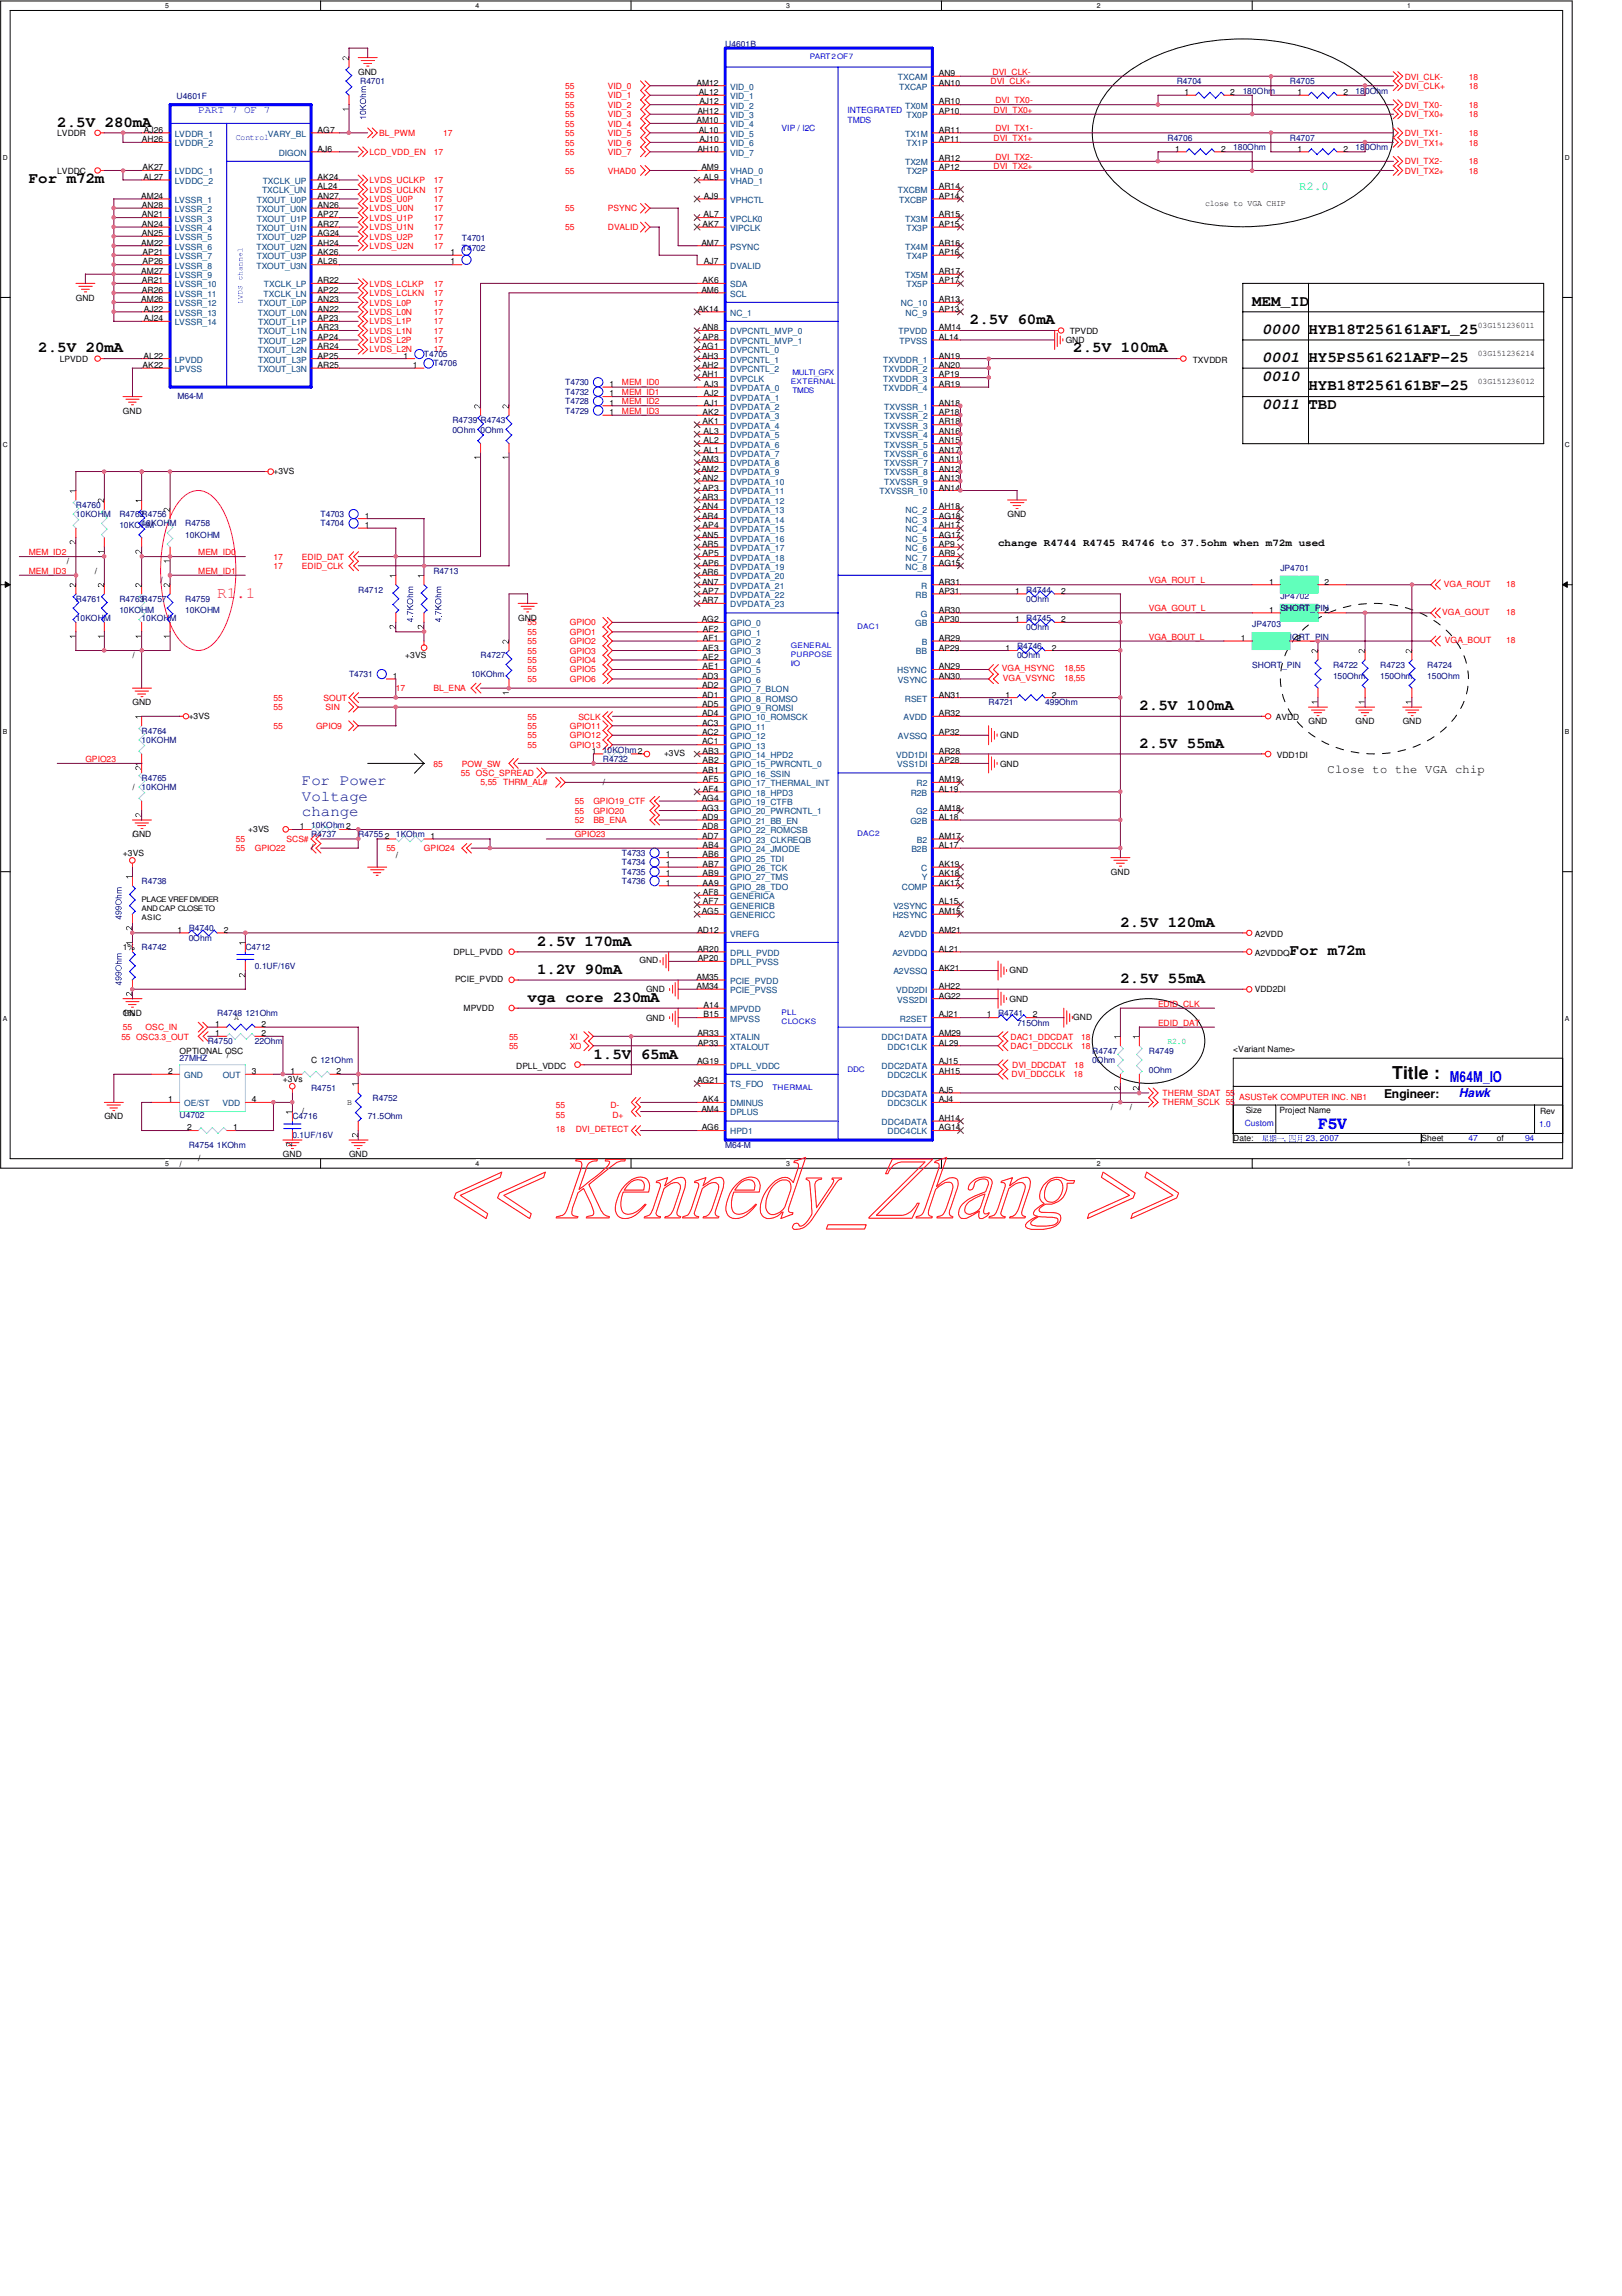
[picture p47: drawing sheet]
<svg xmlns="http://www.w3.org/2000/svg" width="210mm" height="297mm" viewBox="0 0 210 297" stroke-linecap="round" stroke-linejoin="round" font-family="sans-serif">
<defs><g id="words">
<text font-size="2.3" x="180.2" y="139.7">Title :</text>
<text font-size="2.1" fill="#ff0080" x="28.1" y="77.3">R1.1</text>
<g font-size="1.9">
<text x="7.4" y="16.4">2.5V 280mA</text>
<text x="3.7" y="23.7">For m72m</text>
<text x="125.5" y="42">2.5V 60mA</text>
<text x="162.1" y="39.5">MEM_ID</text>
<text x="5" y="45.6">2.5V 20mA</text>
<text x="138.9" y="45.6">2.5V 100mA</text>
<text x="163.3" y="43.2">0000 HYB18T256161AFL_25</text>
<text x="163.3" y="46.9">0001 HY5PS561621AFP-25</text>
<text x="163.3" y="49.3">0010</text>
<text x="163.3" y="53">0011 TBD</text>
<text x="169.3" y="50.5">HYB18T256161BF-25</text>
<text x="147.4" y="91.9">2.5V 100mA</text>
<text x="147.4" y="96.7">2.5V 55mA</text>
<text x="145" y="119.9">2.5V 120mA</text>
<text x="69.5" y="126">1.2V 90mA</text>
<text x="69.5" y="122.3">2.5V 170mA</text>
<text x="166.9" y="123.5">For m72m</text>
<text x="68.3" y="129.6">vga core 230mA</text>
<text x="145" y="127.2">2.5V 55mA</text>
<text x="76.8" y="136.9">1.5V 65mA</text>
</g>
<g font-size="1.9" fill="#0000a0">
<text x="39.1" y="101.6">For Power</text>
<text x="39.1" y="103.6">Voltage</text>
<text x="39.1" y="105.6">change</text>
</g>
<g font-size="1.9" fill="#00f">
<text x="187.6" y="140">M64M_IO</text>
<text x="170.6" y="146">F5V</text>
</g>
<text font-size="1.6" fill="#00ff40" x="168.1" y="24.6">R2.0</text>
<g font-size="1.6">
<text x="171.8" y="100">Close to the VGA chip</text>
<text x="179.1" y="142">Engineer:</text>
</g>
<text font-size="1.6" fill="#00f" x="188.8" y="142">Hawk</text>
<text font-size="1.3" fill="#00f" x="25.7" y="14.6">PART 7 OF 7</text>
<text font-size="1.3" x="129.2" y="70.7">change R4744 R4745 R4746 to 37.5ohm when m72m used</text>
<g font-size="1.1">
<text x="46.4" y="9.7">GND</text>
<text x="90.1" y="11.1">AM12</text>
<text x="121.5" y="9.9">AN9</text>
<text x="121.5" y="11.1">AN10</text>
<text x="7.4" y="17.6">LVDDR</text>
<text x="18.6" y="17.2">AJ26</text>
<text x="41.1" y="17.2">AG7</text>
<text x="90.1" y="16">AM10</text>
<text x="90.3" y="14.7">AH12</text>
<text x="90.4" y="12.3">AL12</text>
<text x="90.4" y="17.2">AL10</text>
<text x="90.5" y="13.5">AJ12</text>
<text x="121.5" y="13.5">AR10</text>
<text x="121.5" y="14.7">AP10</text>
<text x="121.5" y="17.2">AR11</text>
<text x="153.3" y="12.3">1</text>
<text x="159.2" y="12.3">2</text>
<text x="167.9" y="12.3">1</text>
<text x="173.9" y="12.3">2</text>
<text x="7.4" y="22.5">LVDDC</text>
<text x="18.4" y="18.4">AH26</text>
<text x="18.5" y="22.1">AK27</text>
<text x="18.6" y="23.3">AL27</text>
<text x="41.1" y="19.6">AJ6</text>
<text x="41.1" y="23.3">AK24</text>
<text x="90.3" y="19.6">AH10</text>
<text x="90.5" y="18.4">AJ10</text>
<text x="90.8" y="22.1">AM9</text>
<text x="91.1" y="23.3">AL9</text>
<text x="121.5" y="18.4">AP11</text>
<text x="121.5" y="20.8">AR12</text>
<text x="121.5" y="22.1">AP12</text>
<text x="152.1" y="19.6">1</text>
<text x="158" y="19.6">2</text>
<text x="167.9" y="19.6">1</text>
<text x="173.9" y="19.6">2</text>
<text x="18.3" y="25.7">AM24</text>
<text x="18.4" y="26.9">AN28</text>
<text x="18.4" y="28.1">AN21</text>
<text x="18.4" y="29.3">AN24</text>
<text x="41.1" y="24.5">AL24</text>
<text x="41.1" y="28.1">AP27</text>
<text x="41.1" y="29.3">AR27</text>
<text x="41.1" y="25.7">AN27</text>
<text x="41.1" y="26.9">AN26</text>
<text x="90.9" y="29.3">AK7</text>
<text x="91.1" y="28.1">AL7</text>
<text x="91.1" y="25.7">AJ9</text>
<text x="121.5" y="24.5">AR14</text>
<text x="121.5" y="25.7">AP14</text>
<text x="121.5" y="28.1">AR15</text>
<text x="121.5" y="29.3">AP15</text>
<text x="156" y="26.6">close to VGA CHIP</text>
<text x="18.3" y="31.8">AM22</text>
<text x="18.3" y="35.4">AM27</text>
<text x="18.4" y="30.6">AN25</text>
<text x="18.5" y="33">AP21</text>
<text x="18.5" y="34.2">AP26</text>
<text x="41.1" y="33">AK26</text>
<text x="41.1" y="34.2">AL26</text>
<text x="41.1" y="30.6">AG24</text>
<text x="41.1" y="31.8">AH24</text>
<text x="58.3" y="34.2">1</text>
<text x="58.3" y="33">1</text>
<text x="90.8" y="31.8">AM7</text>
<text x="91.1" y="34.2">AJ7</text>
<text x="121.5" y="31.8">AR16</text>
<text x="121.5" y="33">AP16</text>
<text x="121.5" y="35.4">AR17</text>
<text x="9.8" y="38.9">GND</text>
<text x="18.3" y="39.1">AM26</text>
<text x="18.4" y="36.7">AR21</text>
<text x="18.4" y="37.9">AR26</text>
<text x="18.6" y="40.3">AJ22</text>
<text x="18.6" y="41.5">AJ24</text>
<text x="41.1" y="40.3">AN22</text>
<text x="41.1" y="39.1">AN23</text>
<text x="41.1" y="36.7">AR22</text>
<text x="41.1" y="37.9">AP22</text>
<text x="41.1" y="41.5">AP23</text>
<text x="90.3" y="40.3">AK14</text>
<text x="90.8" y="37.9">AM6</text>
<text x="90.9" y="36.7">AK6</text>
<text x="121.5" y="39.1">AR13</text>
<text x="121.5" y="40.3">AP13</text>
<text x="121.5" y="36.7">AP17</text>
<text x="7.7" y="46.8">LPVDD</text>
<text x="18.5" y="47.6">AK22</text>
<text x="18.6" y="46.4">AL22</text>
<text x="41.1" y="42.8">AR23</text>
<text x="41.1" y="45.2">AR24</text>
<text x="41.1" y="47.6">AR25</text>
<text x="41.1" y="43.9">AP24</text>
<text x="41.1" y="46.4">AP25</text>
<text x="52.2" y="46.4">1</text>
<text x="53.4" y="47.6">1</text>
<text x="90.8" y="45.2">AG1</text>
<text x="90.8" y="42.8">AN8</text>
<text x="90.8" y="46.4">AH3</text>
<text x="90.8" y="47.6">AH2</text>
<text x="90.9" y="43.9">AP8</text>
<text x="121.5" y="43.9">AL14</text>
<text x="121.5" y="46.4">AN19</text>
<text x="121.5" y="47.6">AN20</text>
<text x="121.5" y="42.8">AM14</text>
<text x="137.9" y="44.4">GND</text>
<text x="138.4" y="43.2">TPVDD</text>
<text x="154.3" y="46.9">TXVDDR</text>
<text x="191.3" y="42.5">03G151236011</text>
<text x="191.3" y="46.1">03G151236214</text>
<text x="15.9" y="53.5">GND</text>
<text x="78.9" y="50">1</text>
<text x="78.9" y="51.3">1</text>
<text x="78.9" y="52.5">1</text>
<text x="78.9" y="53.7">1</text>
<text x="90.8" y="48.8">AH1</text>
<text x="90.9" y="53.7">AK2</text>
<text x="91.1" y="50">AJ3</text>
<text x="91.1" y="51.3">AJ2</text>
<text x="91.1" y="52.5">AJ1</text>
<text x="121.5" y="53.7">AP18</text>
<text x="121.5" y="48.8">AP19</text>
<text x="121.5" y="50">AR19</text>
<text x="121.5" y="52.5">AN18</text>
<text x="191.3" y="49.7">03G151236012</text>
<text x="90.8" y="59.8">AM3</text>
<text x="90.9" y="54.9">AK1</text>
<text x="91.1" y="56.1">AL3</text>
<text x="91.1" y="57.4">AL2</text>
<text x="91.1" y="58.6">AL1</text>
<text x="121.5" y="54.9">AR18</text>
<text x="121.5" y="56.1">AN16</text>
<text x="121.5" y="57.4">AN15</text>
<text x="121.5" y="58.6">AN17</text>
<text x="121.5" y="59.8">AN11</text>
<text x="35.4" y="61.3">+3VS</text>
<text x="90.8" y="61">AM2</text>
<text x="90.8" y="62.2">AN2</text>
<text x="90.8" y="64.6">AR3</text>
<text x="90.8" y="65.9">AN4</text>
<text x="90.9" y="63.5">AP3</text>
<text x="121.5" y="65.9">AH18</text>
<text x="121.5" y="61">AN12</text>
<text x="121.5" y="62.2">AN13</text>
<text x="121.5" y="63.5">AN14</text>
<text x="47.2" y="67.1">1</text>
<text x="47.2" y="68.3">1</text>
<text x="90.8" y="67.1">AR4</text>
<text x="90.8" y="69.6">AN5</text>
<text x="90.8" y="70.7">AR5</text>
<text x="90.9" y="68.3">AP4</text>
<text x="90.9" y="72">AP5</text>
<text x="121.5" y="72">AR9</text>
<text x="121.5" y="69.6">AG17</text>
<text x="121.5" y="70.7">AP9</text>
<text x="121.5" y="67.1">AG18</text>
<text x="121.5" y="68.3">AH17</text>
<text x="130.4" y="66.9">GND</text>
<text x="8.6" y="73">/</text>
<text x="12.3" y="74.2">/</text>
<text x="20.8" y="75.4">/</text>
<text x="90.8" y="74.4">AR6</text>
<text x="90.8" y="75.6">AN7</text>
<text x="90.9" y="73.2">AP6</text>
<text x="90.9" y="76.8">AP7</text>
<text x="121.5" y="75.6">AR31</text>
<text x="121.5" y="76.8">AP31</text>
<text x="121.5" y="73.2">AG15</text>
<text x="131.4" y="76.8">1</text>
<text x="137.3" y="76.8">2</text>
<text x="164.3" y="75.6">1</text>
<text x="171.4" y="75.6">2</text>
<text x="67.1" y="80.3">GND</text>
<text x="90.8" y="80.5">AG2</text>
<text x="90.8" y="78.1">AR7</text>
<text x="91" y="81.7">AF2</text>
<text x="91" y="82.9">AF1</text>
<text x="121.5" y="79.2">AR30</text>
<text x="121.5" y="80.5">AP30</text>
<text x="121.5" y="82.9">AR29</text>
<text x="131.4" y="80.5">1</text>
<text x="137.3" y="80.5">2</text>
<text x="160.6" y="82.9">1</text>
<text x="164.3" y="79.2">1</text>
<text x="167.8" y="82.9">2</text>
<text x="171.4" y="79.2">2</text>
<text x="17.1" y="85.2">/</text>
<text x="50.8" y="87.8">1</text>
<text x="52.5" y="85.2">+3VS</text>
<text x="90.8" y="87.8">AD3</text>
<text x="90.8" y="89">AD2</text>
<text x="90.9" y="84.2">AE3</text>
<text x="90.9" y="85.3">AE2</text>
<text x="90.9" y="86.6">AE1</text>
<text x="121.5" y="86.6">AN29</text>
<text x="121.5" y="87.8">AN30</text>
<text x="121.5" y="84.2">AP29</text>
<text x="130.1" y="84.2">1</text>
<text x="136.1" y="84.2">2</text>
<text x="17.1" y="91.3">GND</text>
<text x="24.4" y="93">+3VS</text>
<text x="90.8" y="90.3">AD1</text>
<text x="90.8" y="91.4">AD5</text>
<text x="90.8" y="92.7">AD4</text>
<text x="90.8" y="93.9">AC3</text>
<text x="90.8" y="95.1">AC2</text>
<text x="121.5" y="90.3">AN31</text>
<text x="121.5" y="92.7">AR32</text>
<text x="121.5" y="95.1">AP32</text>
<text x="129.4" y="95.5">GND</text>
<text x="130.1" y="90.3">1</text>
<text x="136.1" y="90.3">2</text>
<text x="165.1" y="93.1">AVDD</text>
<text x="169.3" y="93.7">GND</text>
<text x="175.4" y="93.7">GND</text>
<text x="181.5" y="93.7">GND</text>
<text x="76.6" y="97.5">1</text>
<text x="78" y="101.5">/</text>
<text x="85.9" y="97.8">+3VS</text>
<text x="90.8" y="96.3">AC1</text>
<text x="90.9" y="97.5">AB3</text>
<text x="90.9" y="98.8">AB2</text>
<text x="90.9" y="100">AB1</text>
<text x="91" y="101.2">AF5</text>
<text x="121.5" y="101.2">AM19</text>
<text x="121.5" y="98.8">AP28</text>
<text x="121.5" y="97.5">AR28</text>
<text x="129.4" y="99.2">GND</text>
<text x="165.2" y="98.1">VDD1DI</text>
<text x="17.1" y="102.2">/</text>
<text x="32.1" y="107.6">+3VS</text>
<text x="38.8" y="107.3">1</text>
<text x="90.8" y="103.6">AG4</text>
<text x="90.8" y="104.9">AG3</text>
<text x="90.8" y="106.1">AD9</text>
<text x="90.8" y="107.3">AD8</text>
<text x="91" y="102.4">AF4</text>
<text x="121.5" y="104.9">AM18</text>
<text x="121.5" y="102.4">AL19</text>
<text x="121.5" y="106.1">AL18</text>
<text x="15.9" y="110.7">+3VS</text>
<text x="17.1" y="108.3">GND</text>
<text x="17.1" y="108.3">/</text>
<text x="40.3" y="110">/</text>
<text x="49.8" y="108.5">2</text>
<text x="51.2" y="111">/</text>
<text x="86.1" y="113.4">1</text>
<text x="86.1" y="110.9">1</text>
<text x="86.1" y="112.1">1</text>
<text x="90.8" y="108.5">AD7</text>
<text x="90.9" y="109.7">AB4</text>
<text x="90.9" y="110.9">AB6</text>
<text x="90.9" y="112.1">AB7</text>
<text x="90.9" y="113.4">AB9</text>
<text x="121.5" y="108.5">AM17</text>
<text x="121.5" y="109.7">AL17</text>
<text x="121.5" y="112.1">AK19</text>
<text x="121.5" y="113.4">AK18</text>
<text x="143.8" y="113.2">GND</text>
<text x="86.1" y="114.6">1</text>
<text x="90.8" y="118.2">AG5</text>
<text x="90.9" y="114.6">AA9</text>
<text x="91" y="115.8">AF8</text>
<text x="91" y="117">AF7</text>
<text x="121.5" y="118.2">AM15</text>
<text x="121.5" y="117">AL15</text>
<text x="121.5" y="114.6">AK17</text>
<text x="15.9" y="122.9">1%</text>
<text x="23" y="120.7">1</text>
<text x="29" y="120.7">2</text>
<text x="58.7" y="123.5">DPLL_PVDD</text>
<text x="82.8" y="124.6">GND</text>
<text x="90.3" y="123.1">AR20</text>
<text x="90.3" y="120.7">AD12</text>
<text x="90.3" y="124.3">AP20</text>
<text x="121.5" y="120.7">AM21</text>
<text x="121.5" y="123.1">AL21</text>
<text x="121.5" y="125.6">AK21</text>
<text x="130.6" y="125.9">GND</text>
<text x="162.4" y="121.2">A2VDD</text>
<text x="162.4" y="123.7">A2VDDQ</text>
<text x="15.9" y="131.4">GND</text>
<text x="15.9" y="131.4">1%</text>
<text x="30.3" y="132">A</text>
<text x="58.9" y="127">PCIE_PVDD</text>
<text x="60" y="130.9">MPVDD</text>
<text x="83.6" y="128.4">GND</text>
<text x="90.1" y="126.7">AM35</text>
<text x="90.1" y="128">AM34</text>
<text x="91.1" y="130.4">A14</text>
<text x="91.1" y="131.6">B15</text>
<text x="121.5" y="131.6">AJ21</text>
<text x="121.5" y="128">AH22</text>
<text x="121.5" y="129.2">AG22</text>
<text x="127.7" y="131.6">1</text>
<text x="130.6" y="129.6">GND</text>
<text x="133.6" y="131.6">2</text>
<text x="138.9" y="132">GND</text>
<text x="162.4" y="128.4">VDD2DI</text>
<text x="23.2" y="136.3">OPTIONAL OSC</text>
<text x="27.9" y="132.8">1</text>
<text x="27.9" y="134.1">1</text>
<text x="29.3" y="136.8">/</text>
<text x="33.8" y="132.8">2</text>
<text x="33.8" y="134.1">2</text>
<text x="40.3" y="137.5">C 121Ohm</text>
<text x="83.6" y="132">GND</text>
<text x="90.2" y="137.7">AG19</text>
<text x="90.3" y="134.1">AR33</text>
<text x="90.3" y="135.3">AP33</text>
<text x="121.5" y="134.1">AM29</text>
<text x="121.5" y="135.3">AL29</text>
<text x="121.5" y="137.7">AJ15</text>
<text x="159.6" y="136.1">&lt;Variant Name&gt;</text>
<text x="21.8" y="142.6">1</text>
<text x="21.8" y="138.9">2</text>
<text x="32.6" y="138.9">3</text>
<text x="32.6" y="142.6">4</text>
<text x="36.6" y="140">+3Vs</text>
<text x="37.6" y="138.9">1</text>
<text x="43.6" y="138.9">2</text>
<text x="44.9" y="142.9">B</text>
<text x="66.8" y="138.3">DPLL_VDDC</text>
<text x="90.2" y="140.2">AG21</text>
<text x="90.8" y="143.8">AM4</text>
<text x="90.9" y="142.6">AK4</text>
<text x="121.5" y="138.9">AH15</text>
<text x="121.5" y="141.4">AJ5</text>
<text x="121.5" y="142.6">AJ4</text>
<text x="143.8" y="143.6">/</text>
<text x="146.2" y="143.6">/</text>
<text x="161.2" y="144">Size</text>
<text x="165.6" y="144">Project Name</text>
<text x="13.5" y="144.8">GND</text>
<text x="24.2" y="146.2">2</text>
<text x="30.2" y="146.2">1</text>
<text x="36.6" y="149.7">GND</text>
<text x="39.1" y="144.1">/</text>
<text x="45.2" y="149.7">GND</text>
<text x="90.8" y="146.2">AG6</text>
<text x="121.5" y="145">AH14</text>
<text x="121.5" y="146.2">AG14</text>
<text x="159.6" y="147.7">Date:</text>
<text x="183.9" y="147.7">Sheet</text>
<text x="193.7" y="147.7">of</text>
<text x="199.3" y="144.1">Rev</text>
<text x="23.2" y="150.9">/</text>
<text x="25.7" y="150.2">/</text>
</g>
<g font-size="1.1" fill="#000080">
<text x="46.6" y="10.9">R4701</text>
<text x="93.9" y="6.1">U4601B</text>
<text x="152.3" y="10.9">R4704</text>
<text x="166.9" y="10.9">R4705</text>
<text x="22.9" y="12.8">U4601F</text>
<text x="160.8" y="12.1">180Ohm</text>
<text x="175.4" y="12.1">180Ohm</text>
<text x="151.1" y="18.2">R4706</text>
<text x="159.6" y="19.4">180Ohm</text>
<text x="166.9" y="18.2">R4707</text>
<text x="175.4" y="19.4">180Ohm</text>
<text x="59.8" y="32.5">T4702</text>
<text x="59.8" y="31.2">T4701</text>
<text x="54.9" y="46.2">T4705</text>
<text x="56.1" y="47.4">T4706</text>
<text x="23" y="51.6">M64-M</text>
<text x="73.2" y="49.9">T4730</text>
<text x="73.2" y="51.1">T4732</text>
<text x="73.2" y="52.3">T4728</text>
<text x="73.2" y="53.5">T4729</text>
<text x="58.5" y="54.7">R4739 R4743</text>
<text x="58.5" y="56">0Ohm 0Ohm</text>
<text x="9.8" y="65.7">R4760</text>
<text x="9.8" y="66.9">10KOHM</text>
<text x="15.5" y="66.9">R4762R4756</text>
<text x="15.5" y="68.4">10KOHM</text>
<text x="18.3" y="68.1">10KOHM</text>
<text x="24" y="68.1">R4758</text>
<text x="24" y="69.6">10KOHM</text>
<text x="41.5" y="66.9">T4703</text>
<text x="41.5" y="68.1">T4704</text>
<text x="9.8" y="77.9">R4761</text>
<text x="15.5" y="77.9">R4763R4757</text>
<text x="24" y="77.9">R4759</text>
<text x="46.4" y="76.7">R4712</text>
<text x="56.1" y="74.2">R4713</text>
<text x="132.8" y="76.7">R4744</text>
<text x="132.8" y="77.9">0Ohm</text>
<text x="165.7" y="77.5">JP4702</text>
<text x="165.7" y="73.9">JP4701</text>
<text x="9.8" y="80.3">10KOHM</text>
<text x="15.5" y="79.3">10KOHM</text>
<text x="18.3" y="80.3">10KOHM</text>
<text x="24" y="79.3">10KOHM</text>
<text x="131.6" y="83.9">R4746</text>
<text x="132.8" y="80.3">R4745</text>
<text x="132.8" y="81.5">0Ohm</text>
<text x="162.1" y="81.2">JP4703</text>
<text x="165.7" y="82.8">SHORT_PIN</text>
<text x="165.7" y="79.1">SHORT_PIN</text>
<text x="45.2" y="87.6">T4731</text>
<text x="61" y="87.6">10KOhm</text>
<text x="62.2" y="85.2">R4727</text>
<text x="131.6" y="85.2">0Ohm</text>
<text x="162.1" y="86.4">SHORT_PIN</text>
<text x="172.5" y="86.4">R4722</text>
<text x="172.5" y="87.9">150Ohm</text>
<text x="178.6" y="86.4">R4723</text>
<text x="178.6" y="87.9">150Ohm</text>
<text x="184.7" y="86.4">R4724</text>
<text x="184.7" y="87.9">150Ohm</text>
<text x="18.3" y="94.9">R4764</text>
<text x="127.9" y="91.3">R4721</text>
<text x="135.3" y="91.3">499Ohm</text>
<text x="18.3" y="96.1">10KOHM</text>
<text x="18.3" y="101">R4765</text>
<text x="78" y="98.6">R4732</text>
<text x="78" y="97.4">10KOhm2</text>
<text x="18.3" y="102.2">10KOHM</text>
<text x="40.3" y="107.1">10KOhm2</text>
<text x="40.3" y="108.3">R4737</text>
<text x="46.4" y="108.3">R4755</text>
<text x="51.2" y="108.3">1KOhm 1</text>
<text x="80.5" y="113.2">T4735</text>
<text x="80.5" y="110.7">T4733</text>
<text x="80.5" y="112">T4734</text>
<text x="18.3" y="114.4">R4738</text>
<text x="80.5" y="114.4">T4736</text>
<text x="18.3" y="122.9">R4742</text>
<text x="24.4" y="120.5">R4740</text>
<text x="24.4" y="121.7">0Ohm</text>
<text x="31.7" y="122.9">C4712</text>
<text x="33" y="125.4">0.1UF/16V</text>
<text x="28.1" y="131.4">R4748 121Ohm</text>
<text x="129.2" y="131.4">R4741</text>
<text x="23.2" y="137.3">27MHZ</text>
<text x="26.9" y="135.1">R4750</text>
<text x="33" y="135.1">22Ohm</text>
<text x="131.6" y="132.7">715Ohm</text>
<text x="141.4" y="136.3">R4747</text>
<text x="141.4" y="137.5">0Ohm</text>
<text x="148.7" y="136.3">R4749</text>
<text x="40.3" y="141.2">R4751</text>
<text x="48.2" y="142.4">R4752</text>
<text x="148.7" y="138.8">0Ohm</text>
<text x="23.2" y="144.6">U4702</text>
<text x="24.4" y="148.5">R4754 1KOhm</text>
<text x="37.8" y="144.8">C4716</text>
<text x="37.8" y="147.3">0.1UF/16V</text>
<text x="47.6" y="144.8">71.5Ohm</text>
<text x="93.9" y="148.5">M64-M</text>
</g>
<g font-size="1.1" fill="#f00">
<text x="73.2" y="11.5">55</text>
<text x="78.7" y="11.5">VID_0</text>
<text x="128.2" y="10.9">DVI_CLK+</text>
<text x="128.4" y="9.7">DVI_CLK-</text>
<text x="181.8" y="10.3">DVI_CLK-</text>
<text x="181.8" y="11.5">DVI_CLK+</text>
<text x="190.1" y="10.3">18</text>
<text x="190.1" y="11.5">18</text>
<text x="49.1" y="17.6">BL_PWM</text>
<text x="57.4" y="17.6">17</text>
<text x="73.2" y="16.4">55</text>
<text x="73.2" y="13.9">55</text>
<text x="73.2" y="12.7">55</text>
<text x="73.2" y="17.6">55</text>
<text x="73.2" y="15.2">55</text>
<text x="78.7" y="16.4">VID_4</text>
<text x="78.7" y="13.9">VID_2</text>
<text x="78.7" y="12.7">VID_1</text>
<text x="78.7" y="17.6">VID_5</text>
<text x="78.7" y="15.2">VID_3</text>
<text x="128.6" y="14.6">DVI_TX0+</text>
<text x="128.8" y="13.3">DVI_TX0-</text>
<text x="128.8" y="17">DVI_TX1-</text>
<text x="181.8" y="17.6">DVI_TX1-</text>
<text x="181.8" y="13.9">DVI_TX0-</text>
<text x="181.8" y="15.2">DVI_TX0+</text>
<text x="190.1" y="17.6">18</text>
<text x="190.1" y="13.9">18</text>
<text x="190.1" y="15.2">18</text>
<text x="47.8" y="23.7">LVDS_UCLKP</text>
<text x="47.8" y="20">LCD_VDD_EN</text>
<text x="56.1" y="20">17</text>
<text x="56.1" y="23.7">17</text>
<text x="73.2" y="18.8">55</text>
<text x="73.2" y="20">55</text>
<text x="73.2" y="22.5">55</text>
<text x="78.7" y="18.8">VID_6</text>
<text x="78.7" y="20">VID_7</text>
<text x="78.7" y="22.5">VHAD0</text>
<text x="128.6" y="21.9">DVI_TX2+</text>
<text x="128.6" y="18.2">DVI_TX1+</text>
<text x="128.8" y="20.7">DVI_TX2-</text>
<text x="181.8" y="22.5">DVI_TX2+</text>
<text x="181.8" y="21.3">DVI_TX2-</text>
<text x="181.8" y="18.8">DVI_TX1+</text>
<text x="190.1" y="21.3">18</text>
<text x="190.1" y="22.5">18</text>
<text x="190.1" y="18.8">18</text>
<text x="47.8" y="26.1">LVDS_U0P</text>
<text x="47.8" y="27.3">LVDS_U0N</text>
<text x="47.8" y="29.8">LVDS_U1N</text>
<text x="47.8" y="28.5">LVDS_U1P</text>
<text x="47.8" y="24.9">LVDS_UCLKN</text>
<text x="56.1" y="24.9">17</text>
<text x="56.1" y="26.1">17</text>
<text x="56.1" y="27.3">17</text>
<text x="56.1" y="29.8">17</text>
<text x="56.1" y="28.5">17</text>
<text x="73.2" y="27.3">55</text>
<text x="73.2" y="29.8">55</text>
<text x="78.7" y="27.3">PSYNC</text>
<text x="78.7" y="29.8">DVALID</text>
<text x="47.8" y="32.2">LVDS_U2N</text>
<text x="47.8" y="31">LVDS_U2P</text>
<text x="56.1" y="32.2">17</text>
<text x="56.1" y="31">17</text>
<text x="47.8" y="37.1">LVDS_LCLKP</text>
<text x="47.8" y="39.5">LVDS_L0P</text>
<text x="47.8" y="40.7">LVDS_L0N</text>
<text x="47.8" y="42">LVDS_L1P</text>
<text x="47.8" y="38.3">LVDS_LCLKN</text>
<text x="56.1" y="37.1">17</text>
<text x="56.1" y="40.7">17</text>
<text x="56.1" y="38.3">17</text>
<text x="56.1" y="39.5">17</text>
<text x="56.1" y="42">17</text>
<text x="47.8" y="45.6">LVDS_L2N</text>
<text x="47.8" y="44.4">LVDS_L2P</text>
<text x="47.8" y="43.2">LVDS_L1N</text>
<text x="56.1" y="45.6">17</text>
<text x="56.1" y="43.2">17</text>
<text x="56.1" y="44.4">17</text>
<text x="80.5" y="49.9">MEM_ID0</text>
<text x="80.5" y="51.1">MEM_ID1</text>
<text x="80.5" y="52.3">MEM_ID2</text>
<text x="80.5" y="53.5">MEM_ID3</text>
<text x="3.7" y="71.8">MEM_ID2</text>
<text x="25.7" y="71.8">MEM_ID0</text>
<text x="3.7" y="74.2">MEM_ID3</text>
<text x="25.7" y="74.2">MEM_ID1</text>
<text x="35.4" y="72.4">17</text>
<text x="35.4" y="73.6">17</text>
<text x="39.1" y="72.4">EDID_DAT</text>
<text x="39.1" y="73.6">EDID_CLK</text>
<text x="148.7" y="75.4">VGA_ROUT_L</text>
<text x="186.9" y="75.9">VGA_ROUT</text>
<text x="194.9" y="75.9">18</text>
<text x="68.3" y="83.4">55</text>
<text x="68.3" y="80.9">55</text>
<text x="68.3" y="82.1">55</text>
<text x="73.7" y="83.4">GPIO2</text>
<text x="73.7" y="80.9">GPIO0</text>
<text x="73.7" y="82.1">GPIO1</text>
<text x="148.7" y="79.1">VGA_GOUT_L</text>
<text x="148.7" y="82.8">VGA_BOUT_L</text>
<text x="186.6" y="79.6">VGA_GOUT</text>
<text x="187" y="83.2">VGA_BOUT</text>
<text x="194.9" y="83.2">18</text>
<text x="194.9" y="79.6">18</text>
<text x="51.2" y="89.5">17</text>
<text x="56.1" y="89.5">BL_ENA</text>
<text x="68.3" y="88.2">55</text>
<text x="68.3" y="87">55</text>
<text x="68.3" y="85.8">55</text>
<text x="68.3" y="84.6">55</text>
<text x="73.7" y="88.2">GPIO6</text>
<text x="73.7" y="87">GPIO5</text>
<text x="73.7" y="85.8">GPIO4</text>
<text x="73.7" y="84.6">GPIO3</text>
<text x="129.7" y="86.9">VGA_HSYNC</text>
<text x="129.8" y="88.1">VGA_VSYNC</text>
<text x="137.7" y="86.9">18,55</text>
<text x="137.7" y="88.1">18,55</text>
<text x="35.4" y="90.7">55</text>
<text x="35.4" y="94.3">55</text>
<text x="35.4" y="91.9">55</text>
<text x="40.9" y="94.3">GPIO9</text>
<text x="41.9" y="90.7">SOUT</text>
<text x="42.1" y="91.9">SIN</text>
<text x="68.3" y="93.1">55</text>
<text x="68.3" y="94.3">55</text>
<text x="68.3" y="95.5">55</text>
<text x="73.7" y="94.3">GPIO11</text>
<text x="73.7" y="95.5">GPIO12</text>
<text x="74.8" y="93.1">SCLK</text>
<text x="11" y="98.6">GPIO23</text>
<text x="56.1" y="99.2">85</text>
<text x="59.6" y="100.4">55 OSC_SPREAD</text>
<text x="59.8" y="99.2">POW_SW</text>
<text x="62.2" y="101.6">5,55</text>
<text x="65.1" y="101.6">THRM_AL#</text>
<text x="68.3" y="96.7">55</text>
<text x="73.7" y="96.7">GPIO13</text>
<text x="74.4" y="104.1">55</text>
<text x="74.4" y="105.3">55</text>
<text x="74.4" y="106.5">52</text>
<text x="76.8" y="104.1">GPIO19_CTF</text>
<text x="76.8" y="105.3">GPIO20</text>
<text x="76.8" y="106.5">BB_ENA</text>
<text x="30.5" y="110.2">55</text>
<text x="30.5" y="108.9">55</text>
<text x="33" y="110.2">GPIO22</text>
<text x="37.1" y="108.9">SCS#</text>
<text x="50" y="110.2">55</text>
<text x="54.9" y="110.2">GPIO24</text>
<text x="74.4" y="108.3">GPIO23</text>
<text x="149.9" y="130.2">EDID_CLK</text>
<text x="15.7" y="134.5">55 OSC3.3_OUT</text>
<text x="15.9" y="133.3">55</text>
<text x="18.8" y="133.3">OSC_IN</text>
<text x="65.9" y="135.7">55</text>
<text x="65.9" y="134.5">55</text>
<text x="73.7" y="135.7">XO</text>
<text x="73.7" y="134.5">XI</text>
<text x="130.8" y="134.5">DAC1_DDCDAT</text>
<text x="130.8" y="135.7">DAC1_DDCCLK</text>
<text x="139.9" y="134.5">18</text>
<text x="139.9" y="135.7">18</text>
<text x="149.9" y="132.7">EDID_DAT</text>
<text x="71.9" y="143.4">55</text>
<text x="79" y="143.4">D-</text>
<text x="130.9" y="139.4">DVI_DDCCLK</text>
<text x="131" y="138.1">DVI_DDCDAT</text>
<text x="138.9" y="139.4">18</text>
<text x="139" y="138.1">18</text>
<text x="150.5" y="143">THERM_SCLK 55</text>
<text x="150.5" y="141.8">THERM_SDAT 55</text>
<text x="160.4" y="142.3">ASUSTeK COMPUTER INC. NB1</text>
<text x="71.9" y="144.6">55</text>
<text x="71.9" y="146.4">18</text>
<text x="74.5" y="146.4">DVI_DETECT</text>
<text x="79.2" y="144.6">D+</text>
</g>
<g font-size="1.1" fill="#004080">
<text x="94.5" y="11.6">VID_0</text>
<text x="116.2" y="10.4">TXCAM</text>
<text x="116.4" y="11.6">TXCAP</text>
<text x="22.6" y="17.7">LVDDR_1</text>
<text x="34.7" y="17.7">VARY_BL</text>
<text x="94.5" y="12.8">VID_1</text>
<text x="94.5" y="16.5">VID_4</text>
<text x="94.5" y="17.7">VID_5</text>
<text x="94.5" y="15.3">VID_3</text>
<text x="94.5" y="14.1">VID_2</text>
<text x="117.1" y="14.1">TX0M</text>
<text x="117.1" y="17.7">TX1M</text>
<text x="117.3" y="15.3">TX0P</text>
<text x="22.6" y="18.9">LVDDR_2</text>
<text x="22.6" y="22.6">LVDDC_1</text>
<text x="22.6" y="23.8">LVDDC_2</text>
<text x="34" y="23.8">TXCLK_UP</text>
<text x="36.1" y="20.2">DIGON</text>
<text x="94.5" y="22.6">VHAD_0</text>
<text x="94.5" y="23.8">VHAD_1</text>
<text x="94.5" y="18.9">VID_6</text>
<text x="94.5" y="20.2">VID_7</text>
<text x="117.1" y="21.4">TX2M</text>
<text x="117.3" y="18.9">TX1P</text>
<text x="117.3" y="22.6">TX2P</text>
<text x="22.6" y="26.2">LVSSR_1</text>
<text x="22.6" y="27.4">LVSSR_2</text>
<text x="22.6" y="28.7">LVSSR_3</text>
<text x="22.6" y="29.9">LVSSR_4</text>
<text x="33.2" y="29.9">TXOUT_U1N</text>
<text x="33.2" y="27.4">TXOUT_U0N</text>
<text x="33.2" y="28.7">TXOUT_U1P</text>
<text x="33.2" y="26.2">TXOUT_U0P</text>
<text x="33.9" y="25">TXCLK_UN</text>
<text x="94.5" y="28.7">VPCLK0</text>
<text x="94.5" y="26.2">VPHCTL</text>
<text x="94.5" y="29.9">VIPCLK</text>
<text x="116.2" y="25">TXCBM</text>
<text x="116.4" y="26.2">TXCBP</text>
<text x="117.1" y="28.7">TX3M</text>
<text x="117.3" y="29.9">TX3P</text>
<text x="22.6" y="32.3">LVSSR_6</text>
<text x="22.6" y="31.1">LVSSR_5</text>
<text x="22.6" y="33.5">LVSSR_7</text>
<text x="22.6" y="34.8">LVSSR_8</text>
<text x="22.6" y="36">LVSSR_9</text>
<text x="33.2" y="34.8">TXOUT_U3N</text>
<text x="33.2" y="32.3">TXOUT_U2N</text>
<text x="33.2" y="33.5">TXOUT_U3P</text>
<text x="33.2" y="31.1">TXOUT_U2P</text>
<text x="94.5" y="34.8">DVALID</text>
<text x="94.5" y="32.3">PSYNC</text>
<text x="117.1" y="32.3">TX4M</text>
<text x="117.1" y="36">TX5M</text>
<text x="117.3" y="33.5">TX4P</text>
<text x="22.6" y="37.2">LVSSR_10</text>
<text x="22.6" y="38.4">LVSSR_11</text>
<text x="22.6" y="39.6">LVSSR_12</text>
<text x="22.6" y="40.9">LVSSR_13</text>
<text x="33.4" y="40.9">TXOUT_L0N</text>
<text x="33.4" y="39.6">TXOUT_L0P</text>
<text x="34.1" y="38.4">TXCLK_LN</text>
<text x="34.2" y="37.2">TXCLK_LP</text>
<text x="94.5" y="38.4">SCL</text>
<text x="94.5" y="37.2">SDA</text>
<text x="94.5" y="40.9">NC_1</text>
<text x="116.6" y="39.6">NC_10</text>
<text x="117.2" y="40.9">NC_9</text>
<text x="117.3" y="37.2">TX5P</text>
<text x="22.6" y="46.9">LPVDD</text>
<text x="22.6" y="42.1">LVSSR_14</text>
<text x="33.4" y="43.3">TXOUT_L1N</text>
<text x="33.4" y="45.7">TXOUT_L2N</text>
<text x="33.4" y="42.1">TXOUT_L1P</text>
<text x="33.4" y="44.5">TXOUT_L2P</text>
<text x="33.4" y="46.9">TXOUT_L3P</text>
<text x="94.5" y="43.3">DVPCNTL_MVP_0</text>
<text x="94.5" y="44.5">DVPCNTL_MVP_1</text>
<text x="94.5" y="45.7">DVPCNTL_0</text>
<text x="94.5" y="46.9">DVPCNTL_1</text>
<text x="114.3" y="46.9">TXVDDR_1</text>
<text x="116.3" y="43.3">TPVDD</text>
<text x="116.4" y="44.5">TPVSS</text>
<text x="22.6" y="48.1">LPVSS</text>
<text x="33.4" y="48.1">TXOUT_L3N</text>
<text x="94.5" y="48.1">DVPCNTL_2</text>
<text x="94.5" y="49.4">DVPCLK</text>
<text x="94.5" y="50.6">DVPDATA_0</text>
<text x="94.5" y="51.8">DVPDATA_1</text>
<text x="94.5" y="53">DVPDATA_2</text>
<text x="114.3" y="48.1">TXVDDR_2</text>
<text x="114.3" y="49.4">TXVDDR_3</text>
<text x="114.3" y="50.6">TXVDDR_4</text>
<text x="114.4" y="53">TXVSSR_1</text>
<text x="94.5" y="54.2">DVPDATA_3</text>
<text x="94.5" y="55.5">DVPDATA_4</text>
<text x="94.5" y="56.7">DVPDATA_5</text>
<text x="94.5" y="57.9">DVPDATA_6</text>
<text x="94.5" y="59.1">DVPDATA_7</text>
<text x="114.4" y="54.2">TXVSSR_2</text>
<text x="114.4" y="55.5">TXVSSR_3</text>
<text x="114.4" y="56.7">TXVSSR_4</text>
<text x="114.4" y="57.9">TXVSSR_5</text>
<text x="114.4" y="59.1">TXVSSR_6</text>
<text x="94.5" y="60.3">DVPDATA_8</text>
<text x="94.5" y="61.5">DVPDATA_9</text>
<text x="94.5" y="62.7">DVPDATA_10</text>
<text x="94.5" y="64">DVPDATA_11</text>
<text x="94.5" y="65.2">DVPDATA_12</text>
<text x="113.8" y="64">TXVSSR_10</text>
<text x="114.4" y="60.3">TXVSSR_7</text>
<text x="114.4" y="61.5">TXVSSR_8</text>
<text x="114.4" y="62.7">TXVSSR_9</text>
<text x="94.5" y="66.4">DVPDATA_13</text>
<text x="94.5" y="67.6">DVPDATA_14</text>
<text x="94.5" y="68.8">DVPDATA_15</text>
<text x="94.5" y="70.1">DVPDATA_16</text>
<text x="94.5" y="71.3">DVPDATA_17</text>
<text x="117.2" y="66.4">NC_2</text>
<text x="117.2" y="67.6">NC_3</text>
<text x="117.2" y="68.8">NC_4</text>
<text x="117.2" y="70.1">NC_5</text>
<text x="117.2" y="71.3">NC_6</text>
<text x="94.5" y="72.5">DVPDATA_18</text>
<text x="94.5" y="73.7">DVPDATA_19</text>
<text x="94.5" y="74.9">DVPDATA_20</text>
<text x="94.5" y="76.2">DVPDATA_21</text>
<text x="94.5" y="77.3">DVPDATA_22</text>
<text x="117.2" y="72.5">NC_7</text>
<text x="117.2" y="73.7">NC_8</text>
<text x="118.5" y="77.3">RB</text>
<text x="119.2" y="76.2">R</text>
<text x="94.5" y="81">GPIO_0</text>
<text x="94.5" y="82.3">GPIO_1</text>
<text x="94.5" y="83.4">GPIO_2</text>
<text x="94.5" y="78.6">DVPDATA_23</text>
<text x="118.4" y="81">GB</text>
<text x="119.2" y="79.8">G</text>
<text x="119.3" y="83.4">B</text>
<text x="94.5" y="84.7">GPIO_3</text>
<text x="94.5" y="85.9">GPIO_4</text>
<text x="94.5" y="87.1">GPIO_5</text>
<text x="94.5" y="88.3">GPIO_6</text>
<text x="94.5" y="89.5">GPIO_7_BLON</text>
<text x="116.1" y="87.1">HSYNC</text>
<text x="116.2" y="88.3">VSYNC</text>
<text x="118.5" y="84.7">BB</text>
<text x="94.5" y="90.8">GPIO_8_ROMSO</text>
<text x="94.5" y="92">GPIO_9_ROMSI</text>
<text x="94.5" y="93.2">GPIO_10_ROMSCK</text>
<text x="94.5" y="94.4">GPIO_11</text>
<text x="94.5" y="95.6">GPIO_12</text>
<text x="116.2" y="95.6">AVSSQ</text>
<text x="116.9" y="93.2">AVDD</text>
<text x="117.1" y="90.8">RSET</text>
<text x="94.5" y="96.9">GPIO_13</text>
<text x="94.5" y="98">GPIO_14_HPD2</text>
<text x="94.5" y="99.3">GPIO_15_PWRCNTL_0</text>
<text x="94.5" y="100.5">GPIO_16_SSIN</text>
<text x="94.5" y="101.7">GPIO_17_THERMAL_INT</text>
<text x="116" y="98">VDD1DI</text>
<text x="116.1" y="99.3">VSS1DI</text>
<text x="118.6" y="101.7">R2</text>
<text x="94.5" y="103">GPIO_18_HPD3</text>
<text x="94.5" y="104.1">GPIO_19_CTFB</text>
<text x="94.5" y="105.4">GPIO_20_PWRCNTL_1</text>
<text x="94.5" y="106.6">GPIO_21_BB_EN</text>
<text x="94.5" y="107.8">GPIO_22_ROMCSB</text>
<text x="117.8" y="106.6">G2B</text>
<text x="117.9" y="103">R2B</text>
<text x="118.6" y="105.4">G2</text>
<text x="94.5" y="109.1">GPIO_23_CLKREQB</text>
<text x="94.5" y="110.2">GPIO_24_JMODE</text>
<text x="94.5" y="111.5">GPIO_25_TDI</text>
<text x="94.5" y="112.7">GPIO_26_TCK</text>
<text x="94.5" y="113.9">GPIO_27_TMS</text>
<text x="117.9" y="110.2">B2B</text>
<text x="118.7" y="109">B2</text>
<text x="119.2" y="112.7">C</text>
<text x="119.3" y="113.9">Y</text>
<text x="94.5" y="115.1">GPIO_28_TDO</text>
<text x="94.5" y="116.3">GENERICA</text>
<text x="94.5" y="117.6">GENERICB</text>
<text x="94.5" y="118.8">GENERICC</text>
<text x="115.5" y="118.8">H2SYNC</text>
<text x="115.6" y="117.6">V2SYNC</text>
<text x="116.7" y="115.1">COMP</text>
<text x="94.5" y="124.9">DPLL_PVSS</text>
<text x="94.5" y="123.7">DPLL_PVDD</text>
<text x="94.5" y="121.2">VREFG</text>
<text x="115.5" y="123.7">A2VDDQ</text>
<text x="116.3" y="121.2">A2VDD</text>
<text x="94.5" y="130.9">MPVDD</text>
<text x="94.5" y="127.3">PCIE_PVDD</text>
<text x="94.5" y="128.5">PCIE_PVSS</text>
<text x="115.6" y="126.1">A2VSSQ</text>
<text x="116" y="128.5">VDD2DI</text>
<text x="116.1" y="129.7">VSS2DI</text>
<text x="94.5" y="132.2">MPVSS</text>
<text x="94.5" y="134.6">XTALIN</text>
<text x="94.5" y="135.8">XTALOUT</text>
<text x="114.1" y="134.6">DDC1DATA</text>
<text x="114.9" y="135.8">DDC1CLK</text>
<text x="116.5" y="132.2">R2SET</text>
<text x="23.8" y="143.1">OE/ST</text>
<text x="23.8" y="139.5">GND</text>
<text x="28.8" y="143.1">VDD</text>
<text x="28.8" y="139.5">OUT</text>
<text x="94.5" y="143.1">DMINUS</text>
<text x="94.5" y="138.3">DPLL_VDDC</text>
<text x="94.5" y="140.7">TS_FDO</text>
<text x="114.1" y="141.9">DDC3DATA</text>
<text x="114.1" y="138.3">DDC2DATA</text>
<text x="114.9" y="139.5">DDC2CLK</text>
<text x="114.9" y="143.1">DDC3CLK</text>
<text x="94.5" y="144.3">DPLUS</text>
<text x="94.5" y="146.8">HPD1</text>
<text x="114.1" y="145.5">DDC4DATA</text>
<text x="114.9" y="146.8">DDC4CLK</text>
</g>
<g font-size="1.1" fill="#00f">
<text x="101.1" y="17">VIP / I2C</text>
<text x="109.7" y="14.6">INTEGRATED</text>
<text x="109.7" y="16">TMDS</text>
<text x="30.5" y="18.1">Control</text>
<text x="161.1" y="145.7">Custom</text>
<text x="166.2" y="147.7">,</text>
<text x="169" y="147.7">23, 2007</text>
<text x="190" y="147.7">47</text>
<text x="197.4" y="147.7">94</text>
<text x="199.2" y="145.8">1.0</text>
</g>
<text font-size="1.1" fill="#0f0" x="151.1" y="135">R2.0</text>
<g font-size="1" fill="#00f">
<text x="104.8" y="7.6">PART 2 OF 7</text>
<text x="102.4" y="49.7">EXTERNAL</text>
<text x="102.6" y="48.5">MULTI_GFX</text>
<text x="102.6" y="50.8">TMDS</text>
<text x="102.4" y="83.8">GENERAL</text>
<text x="110.9" y="81.4">DAC1</text>
<text x="102.4" y="85">PURPOSE</text>
<text x="102.4" y="86.1">I/O</text>
<text x="110.9" y="108.2">DAC2</text>
<text x="101.1" y="131.3">PLL</text>
<text x="101.1" y="132.4">CLOCKS</text>
<text x="99.9" y="141.1">THERMAL</text>
<text x="109.7" y="138.6">DDC</text>
</g>
<g font-size="1">
<text x="18.3" y="116.7">PLACE VREF DIVIDER</text>
<text x="18.3" y="117.9">AND CAP CLOSE TO</text>
<text x="18.3" y="119">ASIC</text>
</g>
<g font-size=".9">
<text x="21.4" y="1">5</text>
<text x="61.6" y="1">4</text>
<text x="101.7" y="1">3</text>
<text x="141.9" y="1">2</text>
<text x="182.1" y="1">1</text>
<text x=".4" y="20.7">D</text>
<text x="202.5" y="20.7">D</text>
<text x=".4" y="57.8">C</text>
<text x="202.5" y="57.8">C</text>
<text x=".4" y="95">B</text>
<text x="202.5" y="95">B</text>
<text x=".4" y="132.1">A</text>
<text x="202.5" y="132.1">A</text>
<text x="21.4" y="150.8">5</text>
<text x="61.6" y="150.8">4</text>
<text x="101.7" y="150.8">3</text>
<text x="141.9" y="150.8">2</text>
<text x="182.1" y="150.8">1</text>
</g>
</g></defs>
<path d="M.1 .1h203.4v151h-203.4zM1.3 1.4h200.9v148.5h-200.9z" fill="none" stroke="#000" stroke-width=".13"/>
<g fill="#fff">
<path d="M21.4 .3h.5v.9h-.5z"/>
<path d="M21.4 150h.5v1h-.5z"/>
</g>
<path d="M41.5 .1v1.3M41.5 149.9v1.2" fill="none" stroke="#000" stroke-width=".13"/>
<g fill="#fff">
<path d="M61.6 .3h.5v.9h-.5z"/>
<path d="M61.6 150h.5v1h-.5z"/>
</g>
<path d="M81.7 .1v1.3M81.7 149.9v1.2" fill="none" stroke="#000" stroke-width=".13"/>
<g fill="#fff">
<path d="M101.7 .3h.5v.9h-.5z"/>
<path d="M101.7 150h.5v1h-.5z"/>
</g>
<path d="M121.8 .1v1.3M121.8 149.9v1.2" fill="none" stroke="#000" stroke-width=".13"/>
<g fill="#fff">
<path d="M141.9 .3h.5v.9h-.5z"/>
<path d="M141.9 150h.5v1h-.5z"/>
</g>
<path d="M162.1 .1v1.3M162.1 149.9v1.2" fill="none" stroke="#000" stroke-width=".13"/>
<g fill="#fff">
<path d="M182.1 .3h.5v.9h-.5z"/>
<path d="M182.1 150h.5v1h-.5z"/>
<path d="M.4 19.9h.6v1h-.6z"/>
<path d="M202.5 19.9h.7v1h-.7z"/>
<path d="M.4 57h.6v1h-.6z"/>
<path d="M202.5 57h.7v1h-.7z"/>
</g>
<path d="M.1 38.5h1.2M202.2 38.5h1.3" fill="none" stroke="#000" stroke-width=".13"/>
<g fill="#fff">
<path d="M.4 94.1h.6v1.1h-.6z"/>
<path d="M202.5 94.1h.6v1.1h-.6z"/>
</g>
<path d="M.1 75.6h1.2M.7 75.3l.6 .3-.6 .4zM202.2 75.6l.6-.3v.7zM202.2 75.6h1.3" fill="none" stroke="#000" stroke-width=".13"/>
<path d="M.7 75.3l.6 .3-.6 .4zM202.2 75.6l.6-.3v.7z" fill="#000"/>
<g fill="#fff">
<path d="M.4 131.3h.6v1h-.6z"/>
<path d="M202.5 131.3h.6v1h-.6z"/>
</g>
<path d="M144.7 10.4a22.3 22.3 0 0 1 12.2-5.1 27.8 27.8 0 0 1 17.7 3.3 12 12 0 0 1 5.3 6.1 8.2 8.2 0 0 1-2 8.3 20.2 20.2 0 0 1-11.3 5.8 29.1 29.1 0 0 1-18.2-2.2 13.7 13.7 0 0 1-6.2-5.8 8.3 8.3 0 0 1 1.5-9.4zM160.8 36.7h39v20.7h-39zM169.3 36.7v20.7M160.8 40.3h39M160.8 44h39M160.8 47.6h39M160.8 51.3h39M47.6 98.8h7.3M53.6 97.5l1.3 1.3-1.3 1.2M.1 112.8h1.2M202.2 112.8h1.3M142.8 131.4a8.8 8.8 0 0 1 11.7 0 4.5 4.5 0 0 1-.4 6.9 8.9 8.9 0 0 1-11 0 4.5 4.5 0 0 1-.3-6.9z" fill="none" stroke="#000" stroke-width=".13"/>
<path d="M168.4 81.7a14.3 14.3 0 0 1 16-2.1 9.8 9.8 0 0 1 5.6 7.1 8.7 8.7 0 0 1-3.5 8 14.4 14.4 0 0 1-17.3 0 8.4 8.4 0 0 1-2.3-11.2l.7-.9z" fill="none" stroke="#000" stroke-width=".13" stroke-dasharray="1 1 1 1 1 1 1 1"/>
<path d="M23.8 64.3a2.62 2.62 0 0 1 3.7 0 10.2 10.2 0 0 1 2.6 5.5 19.7 19.7 0 0 1-1 11.3 5.4 5.4 0 0 1-2.8 3 2.86 2.86 0 0 1-3.1-1.4 15 15 0 0 1-2.4-8.9 15 15 0 0 1 2.4-8.9z" fill="none" stroke="#ff0080" stroke-width=".13"/>
<g fill="#00f">
<path d="M165.2 147.3h.8l.1-.1 .1 .1z"/>
<path d="M163.5 146.9h.5zM163.5 147l.5 .1zM163.5 147.2h.5zM163.4 146.9l.1 .4v-.4zM164 146.9v.3zM163.5 147.2l-.2 .4 .3-.3zM163.5 147.4h.6zM163.4 147.6h.6v-.1v.1zM163.7 147.2l.1 .6v-.5zM163.3 147.7l.9 .1-.1-.1z"/>
<path d="M164.4 147.2h.2zM164.4 147.3l.2 .1zM164.8 146.9h.3zM164.8 147.2h.3zM164.8 147.4h.3zM164.3 147h.5l-.1-.1zM164.4 146.8l.1 .7v-.6zM164.6 146.8l.1 .7v-.6zM164.3 147.5h.5l-.1-.1zM164.4 147.6l-.1 .2 .2-.2zM164.5 147.6l.2 .1v-.1zM164.8 146.9v.5l-.1 .4 .2-.4v-.5zM165.1 146.9v.8h-.2l.2 .1v-.1v-.8z"/>
<path d="M166.9 146.9h.7zM166.9 147.7h.7zM166.8 146.9l.1 .8v-.8zM167.6 146.9v.8h.1zM167.1 146.9v.4l-.1 .2 .1-.2zM167.3 146.9v.5h.2v-.2v.2h-.2z"/>
<path d="M168 146.9h.5zM168 147.1l.5 .1zM168 147.4h.5zM168 146.8v.7l-.1 .3 .1-.3zM168.5 146.8l-.1 .9h-.1l.1 .1h.1z"/>
</g>
<path d="M159.6 136.9h42.6v10.9h-42.6zM159.6 146.6h42.6M159.6 143h5.5v3.6M159.6 140.5h42.6M165.2 143h37M183.9 146.6v1.2M198.6 143v3.6" fill="none" stroke="#000" stroke-width=".13"/>
<g fill="none" stroke="#f00" stroke-width=".13">
<path d="M13 17.2h.5M46.4 19l.6 .6-.6 .7M46.4 7.5h2.4M46.7 7.8h1.8M46.9 19l.7 .6-.7 .7M47.1 8.2h1M47.5 8.6h.3M47.6 16.6l.6 .6-.6 .6M48.2 16.6l.6 .6-.6 .6M82.9 10.5l.6 .6-.6 .6M82.9 15.3l.6 .7-.6 .6M82.9 12.9l.6 .6-.6 .7"/>
<path d="M82.9 11.7l.6 .6-.6 .7M82.9 16.6l.6 .6-.6 .6M82.9 14.1l.6 .7-.6 .6M82.9 17.8l.6 .6-.6 .6M82.9 19l.6 .6-.6 .7M83.5 10.5l.6 .6-.6 .6M83.5 15.3l.6 .7-.6 .6M83.5 12.9l.6 .6-.6 .7M83.5 11.7l.6 .6-.6 .7M83.5 16.6l.6 .6-.6 .6M83.5 14.1l.6 .7-.6 .6M83.5 17.8l.6 .6-.6 .6"/>
<path d="M83.5 19l.6 .6-.6 .7M90.2 17.2h3.7M90.2 19.6h3.7M90.2 12.3h3.7M90.2 11.1h3.7M90.2 18.4h3.7M90.2 16h3.7M90.2 14.8h3.7M90.2 13.5h3.7M120.6 17.2h3.7M120.6 11.1h3.7M120.6 18.4h3.7"/>
<path d="M120.6 14.8h3.7M120.6 13.5h3.7M120.6 9.9h3.7M152.3 19.6h1.2M153.5 12.3h1.2M157.2 19.6h1.2M158.4 12.3h1.2M168.1 19.6h1.2M173 19.6h1.2M180.3 9.3l.6 .6-.6 .6M180.3 10.5l.6 .6-.6 .6M180.3 16.6l.6 .6-.6 .6"/>
<path d="M180.3 12.9l.6 .6-.6 .7M180.3 14.1l.6 .7-.6 .6M180.3 17.8l.6 .6-.6 .6M180.9 9.3l.6 .6-.6 .6M180.9 10.5l.6 .6-.6 .6M180.9 16.6l.6 .6-.6 .6M180.9 12.9l.6 .6-.6 .7M180.9 14.1l.6 .7-.6 .6M180.9 17.8l.6 .6-.6 .6M9.8 36.7h2.5M10.2 37h1.7M10.5 37.4h1.1"/>
<path d="M10.9 37.8h.3M13 22.1h.5M46.4 31.2l.6 .6-.6 .6M46.4 30l.6 .6-.6 .6M46.4 22.6l.6 .7-.6 .6M46.4 25.1l.6 .6-.6 .7M46.4 26.3l.6 .6-.6 .7M46.4 28.7l.6 .7-.6 .6M46.4 27.5l.6 .7-.6 .6M46.4 23.9l.6 .6-.6 .6M46.4 36.1l.6 .6-.6 .6M46.4 38.5l.6 .6-.6 .7"/>
<path d="M46.4 39.7l.6 .6-.6 .7M46.4 37.3l.6 .6-.6 .6M46.9 31.2l.7 .6-.7 .6M46.9 30l.7 .6-.7 .6M46.9 22.6l.7 .7-.7 .6M46.9 25.1l.7 .6-.7 .7M46.9 26.3l.7 .6-.7 .7M46.9 28.7l.7 .7-.7 .6M46.9 27.5l.7 .7-.7 .6M46.9 23.9l.7 .6-.7 .6M46.9 36.1l.7 .6-.7 .6M46.9 38.5l.7 .6-.7 .7"/>
<path d="M46.9 39.7l.7 .6-.7 .7M46.9 37.3l.7 .6-.7 .6M58.5 34.2h1.3M82.9 21.4l.6 .7-.6 .6M82.9 26.3l.6 .6-.6 .7M82.9 28.7l.6 .7-.6 .6M83.5 21.4l.6 .7-.6 .6M83.5 26.3l.6 .6-.6 .7M83.5 28.7l.6 .7-.6 .6M90.2 36.7h3.7M90.2 22.1h3.7M90.2 34.2h3.7"/>
<path d="M90.2 37.9h3.7M90.2 23.3h3.7M90.2 28.2h3.7M90.2 25.7h3.7M90.2 29.4h3.7M90.2 31.8h3.7M120.6 36.7h3.7M120.6 22.1h3.7M120.6 28.2h3.7M120.6 25.7h3.7M120.6 29.4h3.7M120.6 31.8h3.7"/>
<path d="M120.6 39.1h3.7M120.6 20.9h3.7M120.6 24.5h3.7M120.6 33h3.7M120.6 35.5h3.7M180.3 21.4l.6 .7-.6 .6M180.3 20.2l.6 .7-.6 .6M180.9 21.4l.6 .7-.6 .6M180.9 20.2l.6 .7-.6 .6M13 46.4h.5M15.9 51.3h2.5M16.3 51.6h1.7"/>
<path d="M16.6 52h1M17 52.4h.3M46.4 44.6l.6 .6-.6 .6M46.4 43.3l.6 .7-.6 .6M46.4 42.2l.6 .6-.6 .6M46.4 40.9l.6 .7-.6 .6M46.9 44.6l.7 .6-.7 .6M46.9 43.3l.7 .7-.7 .6M46.9 42.2l.7 .6-.7 .6M46.9 40.9l.7 .7-.7 .6M62.2 52.5v1.2M62.2 57.4v1.2"/>
<path d="M78 51.3h1.2M78 50.1h1.2M90.2 51.3h3.7M90.2 46.4h3.7M90.2 42.8h3.7M90.2 50.1h3.7M90.2 44h3.7M90.2 53.7h3.7M90.2 54.9h3.7M90.2 56.2h3.7M90.2 57.4h3.7M90.2 58.6h3.7"/>
<path d="M90.2 47.6h3.7M90.2 48.9h3.7M90.2 52.5h3.7M90.2 45.2h3.7M90.2 59.8h3.7M90.2 40.3h3.7M120.6 46.4h3.7M120.6 42.8h3.7M120.6 50.1h3.7M120.6 44h3.7M120.6 53.7h3.7M120.6 54.9h3.7"/>
<path d="M120.6 56.2h3.7M120.6 57.4h3.7M120.6 58.6h3.7M120.6 47.6h3.7M120.6 48.9h3.7M120.6 52.5h3.7M120.6 59.8h3.7M120.6 40.3h3.7M136.4 42.8h.5M136.5 42.8v2.4M136.8 43.1v1.7M137.2 43.5v1"/>
<path d="M137.5 43.8v.3M152.3 46.4h.5M9.8 75.6v1.2M13.5 64.7v1.2M13.5 69.6v1.2M13.5 75.6v1.2M18.3 75.6v1.2M22 65.9v1.2M22 70.8v1.2M34.2 61h.5M45.8 71.4l-.6 .6 .6 .6M45.8 72.6l-.6 .6 .6 .6"/>
<path d="M46.4 67.1h1.2M46.4 68.3h1.2M46.4 71.4l-.6 .6 .6 .6M46.4 72.6l-.6 .6 .6 .6M67.1 78.1h2.4M67.4 78.4h1.7M67.8 78.8h.9M68.2 79.2h.2M78 79.9l.7 .6-.7 .7M78.6 79.9l.6 .6-.6 .7M90.2 78.1h3.7M90.2 61h3.7"/>
<path d="M90.2 64.7h3.7M90.2 67.1h3.7M90.2 68.3h3.7M90.2 75.6h3.7M90.2 76.8h3.7M90.2 72h3.7M90.2 73.2h3.7M90.2 62.2h3.7M90.2 63.5h3.7M90.2 65.9h3.7M90.2 69.6h3.7M90.2 70.8h3.7"/>
<path d="M90.2 74.4h3.7M120.6 61h3.7M120.6 67.1h3.7M120.6 68.3h3.7M120.6 75.6h3.7M120.6 79.3h3.7M120.6 76.8h3.7M120.6 72h3.7M120.6 73.2h3.7M120.6 62.2h3.7M120.6 63.5h3.7M120.6 65.9h3.7"/>
<path d="M120.6 69.6h3.7M120.6 70.8h3.7M130.4 64.7h2.4M130.8 65h1.7M131.1 65.4h1M131.5 65.8h.2M185.8 75l-.6 .6 .6 .6M185.8 78.7l-.6 .6 .6 .6M186.4 75l-.6 .6 .6 .6M186.4 78.7l-.6 .6 .6 .6M9.8 80.5v1.2M13.5 80.5v1.2"/>
<path d="M17.1 89h2.5M17.5 89.4h1.7M17.8 89.8h1M18.2 90.1h.3M18.3 80.5v1.2M18.3 92.7v1.2M18.3 97.5v1.3M23.2 92.7h.5M45.1 93.3l.7 .6-.7 .6M45.1 90.8l.7 .7-.7 .6M45.7 93.3l.7 .6-.7 .6M45.7 90.8l.7 .7-.7 .6"/>
<path d="M45.8 89.6l-.6 .7 .6 .6M46.4 89.6l-.6 .7 .6 .6M54.9 82.9v.5M61.6 88.4l-.6 .6 .6 .7M62.2 88.4l-.6 .6 .6 .7M66.5 98.1l-.6 .7 .6 .6M67.1 98.1l-.6 .7 .6 .6M69.5 99.4l.6 .6-.6 .6M70.1 99.4l.6 .6-.6 .6M78 87.2l.7 .6-.7 .6M78 86l.7 .6-.7 .6M78 84.8l.7 .6-.7 .6"/>
<path d="M78 83.5l.7 .7-.7 .6M78 82.3l.7 .6-.7 .7M78 81.1l.7 .6-.7 .6M78 95.7l.7 .7-.7 .6M78 93.3l.7 .6-.7 .6M78 94.5l.7 .6-.7 .7M78.6 87.2l.6 .6-.6 .6M78.6 86l.6 .6-.6 .6M78.6 84.8l.6 .6-.6 .6M78.6 83.5l.6 .7-.6 .6M78.6 82.3l.6 .6-.6 .7M78.6 81.1l.6 .6-.6 .6"/>
<path d="M78.6 95.7l.6 .7-.6 .6M78.6 94.5l.6 .6-.6 .7M78.7 92.1l-.7 .6 1.2 1.2-.6 .6M79.2 92.1l-.5 .6 .5 .6M82.9 97.5h.5M90.2 89h3.7M90.2 92.7h3.7M90.2 97.5h3.7M90.2 91.5h3.7M90.2 86.6h3.7M90.2 87.8h3.7M90.2 90.3h3.7"/>
<path d="M90.2 80.5h3.7M90.2 82.9h3.7M90.2 84.2h3.7M90.2 98.8h3.7M90.2 95.1h3.7M90.2 81.7h3.7M90.2 85.4h3.7M90.2 93.9h3.7M90.2 96.4h3.7M90.2 100h3.7M120.6 92.7h3.7M120.6 97.5h3.7"/>
<path d="M120.6 86.6h3.7M120.6 87.8h3.7M120.6 90.3h3.7M120.6 80.5h3.7M120.6 82.9h3.7M120.6 84.2h3.7M120.6 98.8h3.7M120.6 95.1h3.7M127.9 93.9v2.5M127.9 97.5v2.5M128.3 94.2v1.8M128.3 97.9v1.7"/>
<path d="M128.6 86l-.7 .6 .7 .6M128.6 87.2l-.7 .6 .7 .6M128.7 94.6v1M128.7 98.3v1M129 95v.2M129 98.6v.3M129.2 86l-.6 .6 .6 .6M129.2 87.2l-.6 .6 .6 .6M163.2 92.7h.5M163.2 97.5h.5M169.3 91.5h2.5M169.7 91.9h1.7"/>
<path d="M170.1 92.2h.9M170.4 92.6h.3M175.4 91.5h2.5M175.8 91.9h1.7M176.1 92.2h1M176.5 92.6h.3M181.5 91.5h2.5M181.9 91.9h1.7M182.2 92.2h1M182.6 92.6h.3M185.8 82.3l-.6 .6 .6 .7M186.4 82.3l-.6 .6 .6 .7"/>
<path d="M17.1 111.7v.5M17.1 106.1h2.5M17.5 106.5h1.7M17.8 106.8h1M18.2 107.2h.3M37.3 107.3h.5M40.9 107.9l-.6 .6 .6 .6-.6 .6 .6 .7M41.5 107.9l-.6 .6 .6 .6-.6 .6 .6 .7M47.6 112.2h2.4M48 112.5h1.7M48.3 112.9h1M48.7 113.2h.2"/>
<path d="M60.4 109.1l-.6 .6 .6 .7M61 109.1l-.6 .6 .6 .7M71.9 100.6l.7 .6-.7 .7M72.5 100.6l.7 .6-.7 .7M84.8 103l-.7 .6 .7 .7M84.8 104.2l-.7 .7 .7 .6M84.8 105.5l-.7 .6 .7 .6M85.3 114.6h1.2M85.3 103l-.6 .6 .6 .7M85.3 104.2l-.6 .7 .6 .6M85.3 105.5l-.6 .6 .6 .6M90.2 112.2h3.7"/>
<path d="M90.2 111h3.7M90.2 107.3h3.7M90.2 106.1h3.7M90.2 114.6h3.7M90.2 101.2h3.7M90.2 104.9h3.7M90.2 108.5h3.7M90.2 118.3h3.7M90.2 117.1h3.7M90.2 102.4h3.7M90.2 109.7h3.7M90.2 103.6h3.7"/>
<path d="M90.2 113.4h3.7M90.2 115.8h3.7M120.6 112.2h3.7M120.6 106.1h3.7M120.6 114.6h3.7M120.6 101.2h3.7M120.6 104.9h3.7M120.6 108.5h3.7M120.6 118.3h3.7M120.6 117.1h3.7M120.6 102.4h3.7M120.6 109.7h3.7"/>
<path d="M120.6 113.4h3.7M143.8 111h2.4M144.1 111.3h1.8M144.5 111.7h1M144.9 112.1h.3M15.9 129.2h2.5M16.3 129.6h1.7M16.6 130h1M17 130.3h.3M23.2 120.7h1.2M25.7 132.2l.6 .7-.6 .6M26.2 132.2l.7 .7-.7 .6"/>
<path d="M26.3 133.5l-.6 .6 .6 .6M26.9 133.5l-.6 .6 .6 .6M28.1 120.7h1.2M66.5 126.8h.6M66.5 123.1h.6M66.5 130.4h.6M75.1 137.8h.5M75.6 134.7l.6 .6-.6 .6M75.6 133.5l.6 .6-.6 .6M76.2 134.7l.6 .6-.6 .6M76.2 133.5l.6 .6-.6 .6M85.4 124.2v.3"/>
<path d="M85.8 123.9v.9M86.2 123.5v1.7M86.5 123.1v2.5M86.7 127.9v.2M86.7 131.5v.3M87 127.5v1M87 131.1v1M87.4 127.1v1.8M87.4 130.8v1.7M87.8 126.8v2.4M87.8 130.4v2.5M90.2 120.7h3.7"/>
<path d="M90.2 128h3.7M90.2 126.8h3.7M90.2 123.1h3.7M90.2 130.4h3.7M90.2 137.8h3.7M90.2 131.7h3.7M90.2 124.4h3.7M90.2 134.1h3.7M90.2 135.3h3.7M120.6 129.2h3.7M120.6 120.7h3.7M120.6 128h3.7"/>
<path d="M120.6 123.1h3.7M120.6 137.8h3.7M120.6 131.7h3.7M120.6 134.1h3.7M120.6 135.3h3.7M120.6 125.6h3.7M120.6 139h3.7M127.9 131.7h1.3M129.2 124.3v2.5M129.2 128v2.4M129.5 124.7v1.7M129.5 128.4v1.6"/>
<path d="M129.8 138.3l-.6 .7 .6 .6M129.8 133.5l-.6 .6 .6 .6M129.8 134.7l-.6 .6 .6 .6M129.8 137.1l-.6 .7 .6 .6M129.9 125.1v1M129.9 128.7v1M130.3 125.4v.3M130.3 129.1v.2M130.4 138.3l-.6 .7 .6 .6M130.4 133.5l-.6 .6 .6 .6M130.4 134.7l-.6 .6 .6 .6M130.4 137.1l-.6 .7 .6 .6"/>
<path d="M132.8 131.7h1.2M137.7 130.4v2.5M138 130.8v1.7M138.4 131.1v1.1M138.8 131.5v.3M160.8 120.7h.5M160.8 128h.5M160.8 123.1h.5M13.5 142.6h2.5M13.8 143h1.8M14.2 143.3h1M14.6 143.7h.3"/>
<path d="M36.6 147.5h2.5M37 147.8h1.7M37.3 148.2h1M37.7 148.6h.3M37.8 140.9v.5M45.2 147.5h2.4M45.5 147.8h1.7M45.8 148.2h1.1M46.2 148.6h.3M82.3 143.2l-.6 .6 .6 .6M82.3 142l-.6 .6 .6 .6M82.3 145.6l-.6 .7 .6 .6"/>
<path d="M82.9 143.2l-.6 .6 .6 .6M82.9 142l-.6 .6 .6 .6M82.9 145.6l-.6 .7 .6 .6M90.2 142.6h3.7M90.2 143.8h3.7M90.2 146.3h3.7M90.2 140.2h3.7M120.6 142.6h3.7M120.6 146.3h3.7M120.6 141.4h3.7M120.6 145h3.7M148.6 142l.6 .6-.6 .6"/>
<path d="M148.6 140.8l.6 .6-.6 .6M149.2 142l.7 .6-.7 .6M149.2 140.8l.7 .6-.7 .6"/>
<circle cx="12.6" cy="17.2" r=".36"/>
<circle cx="12.6" cy="22.1" r=".36"/>
<circle cx="12.6" cy="46.4" r=".36"/>
<circle cx="137.3" cy="42.8" r=".35"/>
<circle cx="153.1" cy="46.4" r=".36"/>
<circle cx="35" cy="61" r=".37"/>
<circle cx="24.1" cy="92.7" r=".35"/>
<circle cx="54.9" cy="83.8" r=".37"/>
<circle cx="83.7" cy="97.6" r=".36"/>
<circle cx="164.1" cy="97.6" r=".36"/>
<circle cx="164.1" cy="92.7" r=".35"/>
<circle cx="17.1" cy="111.3" r=".36"/>
<circle cx="37" cy="107.3" r=".37"/>
<circle cx="66.2" cy="130.4" r=".35"/>
<circle cx="66.2" cy="123.1" r=".35"/>
<circle cx="66.2" cy="126.8" r=".35"/>
<circle cx="74.7" cy="137.7" r=".37"/>
<circle cx="161.7" cy="128" r=".35"/>
<circle cx="161.7" cy="123.1" r=".35"/>
<circle cx="161.7" cy="120.7" r=".34"/>
<circle cx="37.8" cy="140.5" r=".36"/>
</g>
<g fill="none" stroke="#80ffff" stroke-width=".13">
<path d="M13.1 67.7l.7 .8M13.5 65.9l-.4 .4 .7 .7M13.9 67l-.8 .7M13.9 68.5l-.8 .7 .4 .4M17.9 77.2l.8 .7M17.9 78.7l.8 .7M18.4 76.8l-.4 .4M18.8 77.9l-.8 .8M18.8 79.4l-.8 .7M21.6 68.9l.8 .8M22 67.1l-.4 .4 .8 .7M22.4 68.2l-.8 .8"/>
<path d="M22.4 69.6l-.8 .8 .4 .4M17.9 80.1l.4 .4M18 97.2l.4 .4M18 95.7l.8 .8M18 94.3l.8 .7M18.3 93.9l-.4 .4M18.7 96.5l-.8 .7M18.7 95l-.8 .8"/>
</g>
<g fill="#000">
<path d="M61.4 59.1h.8v.1h-.6l.1 .2h-.1zM61.4 52.4a.5 .5 0 0 1 .7 .3v-.4h.1v.5l-.2-.1a.34 .34 0 0 0-.5-.2v.2l.1 .1-.2-.1zM9.1 75.5a.47 .47 0 0 1 .6 .3v-.4h.1v.5h-.1l-.3-.2a.18 .18 0 0 0-.2-.2 .18 .18 0 0 0-.1 .3l.1 .1-.2-.1zM12.7 71.3h.8v.1h-.7l.2 .1h-.1zM12.7 64.6a.59 .59 0 0 1 .7 .3v-.4h.1v.5l-.2-.1a.38 .38 0 0 0-.6-.2l.2 .3-.2-.1zM12.7 75.5a.37 .37 0 0 1 .6 .3l.1 .1v-.5h.1l-.1 .6-.3-.3a.18 .18 0 0 0-.3-.1 .18 .18 0 0 0 .1 .3h-.2v-.2zM17.6 75.5a.48 .48 0 0 1 .6 .3v.1v-.5h.1v.6l-.5-.5a.16 .16 0 0 0-.2 .2 .16 .16 0 0 0 .1 .2h-.1zM21.2 72.5h.8v.1h-.6l.1 .2h-.1zM21.3 65.8a.48 .48 0 0 1 .6 .3v-.4h.1v.5l-.2-.1a.44 .44 0 0 0-.5-.3v.2l.1 .2-.2-.1zM9 82.3h.8h-.6l.1 .2h-.1zM12.7 82.3h.8h-.7l.2 .2h-.1zM17.5 92.7h.8v.1h-.6l.1 .1h-.1z"/>
<path d="M17.5 82.3h.8h-.6l.1 .2h-.1zM17.6 99.2a.5 .5 0 0 1 .6 .3v-.4h.1v.5l-.1-.1a.34 .34 0 0 0-.6-.2l.1 .3-.2-.1z"/>
</g>
<g fill="none" stroke="#00f" stroke-width=".13">
<path d="M93.9 8.7h26.7M108.5 8.7v138.8M153.5 19.6l.4-.3 .7 .7M155.3 19.3l.8 .7M155.4 19.3l-.8 .7M156.5 11.9l.8 .8 .7-.8 .4 .4M156.6 11.9l-.8 .8-.7-.8-.4 .4M156.8 19.3l.4 .3M156.8 19.3l-.7 .7M169.3 19.6l.4-.3 .8 .7M171.2 19.3l.7 .7M171.2 19.3l-.8 .7"/>
<path d="M173 19.6l-.4-.3-.7 .7M93.9 39.1h14.6M61.8 54.1l.8 .7-.8 .7M61.8 57l.4 .4M61.8 55.5l.8 .8M62.2 53.7l-.4 .4M62.6 56.3l-.8 .7M93.9 41.6h14.6M9.4 77.2l.8 .7-.7 .8M9.4 78.7l.8 .7M9.9 76.8l-.4 .4M10.2 79.4l-.7 .7"/>
<path d="M13.1 77.2l.7 .7M13.1 78.7l.7 .7M13.5 76.8l-.4 .4M13.9 77.9l-.8 .8M13.9 79.4l-.8 .7 .4 .4M93.9 79.3h14.6M108.5 74.4h12.1M9.4 80.1l.4 .4M108.5 100h12.1M17.1 123.1l.4 .4M17.5 126.4l-.4 .4M17.5 125l-.7 .7 .7 .7"/>
<path d="M17.5 123.5l-.7 .7 .7 .8M24.8 120.4l.8 .7M24.8 120.3l-.4 .4M26.3 120.3l-.8 .8M27.7 120.4l.4 .3M27.8 120.3l-.8 .8-.7-.7M93.9 121.9h14.6M93.9 139h14.6M108.5 132.9h12.1M129.2 131.7l.3-.4 .8 .7M131 131.3l.7 .7M131 131.3l-.7 .7"/>
<path d="M132.5 131.3l.3 .4M132.5 131.3l-.8 .7M93.9 145h14.6"/>
<circle cx="60.4" cy="33.6" r=".6"/>
<circle cx="77.4" cy="49.5" r=".61"/>
<circle cx="77.4" cy="50.7" r=".61"/>
<circle cx="45.8" cy="67.7" r=".6"/>
<circle cx="45.8" cy="66.5" r=".59"/>
<circle cx="84.7" cy="114" r=".6"/>
</g>
<path d="M93.9 6.2h26.7v141.3h-26.7z" fill="none" stroke="#00f" stroke-width=".38"/>
<g fill="none" stroke="#804000" stroke-width=".13">
<path d="M89.8 22.9l.8 .8M89.8 27.8l.8 .7M89.8 25.4l.8 .7M89.8 29l.8 .8M89.8 40l.8 .7M90.6 22.9l-.8 .8M90.6 27.8l-.8 .7M90.6 25.4l-.8 .7M90.6 29l-.8 .8M90.6 40l-.8 .7M124 38.8l.7 .7M124 40l.7 .7"/>
<path d="M124 24.1l.7 .8M124 25.4l.7 .7M124 27.8l.7 .7M124 29l.7 .8M124 31.5l.7 .7M124 32.7l.7 .7M124 35.1l.7 .8M124 36.3l.7 .7M124.7 27.8l-.8 .7M124.7 29l-.8 .8M124.7 35.1l-.8 .8M124.7 38.8l-.8 .7"/>
<path d="M124.7 40l-.8 .7M124.7 24.1l-.8 .8M124.7 25.4l-.8 .7M124.7 31.5l-.8 .7M124.7 32.7l-.8 .7M124.7 36.3l-.8 .7M89.8 42.4l.8 .7M89.8 43.6l.8 .8M89.8 44.8l.8 .8M89.8 46.1l.8 .7M89.8 47.3l.8 .7M89.8 48.5l.8 .7"/>
<path d="M89.8 54.6l.8 .7M89.8 55.8l.8 .8M89.8 57l.8 .8M89.8 58.3l.8 .7M89.8 59.5l.8 .7M90.6 42.4l-.8 .7M90.6 43.6l-.8 .8M90.6 44.8l-.8 .8M90.6 46.1l-.8 .7M90.6 47.3l-.8 .7M90.6 48.5l-.8 .7M90.6 54.6l-.8 .7"/>
<path d="M90.6 55.8l-.8 .8M90.6 57l-.8 .8M90.6 58.3l-.8 .7M90.6 59.5l-.8 .7M89.8 60.7l.8 .7M89.8 61.9l.8 .7M89.8 63.1l.8 .7M89.8 64.3l.8 .8M89.8 65.5l.8 .8M89.8 66.8l.8 .7M89.8 68l.8 .7M89.8 69.2l.8 .7"/>
<path d="M89.8 70.4l.8 .8M89.8 71.6l.8 .8M89.8 72.9l.8 .7M89.8 74.1l.8 .7M89.8 75.3l.8 .7M89.8 76.5l.8 .7M89.8 77.7l.8 .7M90.6 60.7l-.8 .7M90.6 61.9l-.8 .7M90.6 63.1l-.8 .7M90.6 64.3l-.8 .8M90.6 65.5l-.8 .8"/>
<path d="M90.6 66.8l-.8 .7M90.6 68l-.8 .7M90.6 69.2l-.8 .7M90.6 70.4l-.8 .8M90.6 71.6l-.8 .8M90.6 72.9l-.8 .7M90.6 74.1l-.8 .7M90.6 75.3l-.8 .7M90.6 76.5l-.8 .7M90.6 77.7l-.8 .7M124 71.6l.7 .8M124 72.9l.7 .7"/>
<path d="M124 69.2l.7 .7M124 70.4l.7 .8M124 65.5l.7 .8M124 66.8l.7 .7M124 68l.7 .7M124.7 71.6l-.8 .8M124.7 72.9l-.8 .7M124.7 69.2l-.8 .7M124.7 70.4l-.8 .8M124.7 65.5l-.8 .8M124.7 66.8l-.8 .7M124.7 68l-.8 .7"/>
<path d="M89.8 97.2l.8 .7M90.6 97.2l-.8 .7M89.8 102.1l.8 .7M89.8 115.4l.8 .8M89.8 116.7l.8 .7M89.8 117.9l.8 .8M90.6 102.1l-.8 .7M90.6 115.4l-.8 .8M90.6 116.7l-.8 .7M90.6 117.9l-.8 .8M124 100.8l.7 .8M124 104.5l.7 .7"/>
<path d="M124 108.2l.7 .7M124 117.9l.7 .8M124 116.7l.7 .7M124 111.8l.7 .8M124 113l.7 .7M124 114.3l.7 .7M124.7 100.8l-.8 .8M124.7 104.5l-.8 .7M124.7 108.2l-.8 .7M124.7 117.9l-.8 .8M124.7 116.7l-.8 .7M124.7 111.8l-.8 .8"/>
<path d="M124.7 113l-.8 .7M124.7 114.3l-.8 .7M89.8 139.8l.8 .7M90.6 139.8l-.8 .7M124 144.7l.7 .7M124 145.9l.7 .7M124.7 144.7l-.8 .7M124.7 145.9l-.8 .7"/>
</g>
<g fill="#000080">
<path d="M15.2 124.4v-.1h.5v.1h-.5l.1 .2h.4v.1h-.8v-.1h.3z"/>
<path d="M15.2 123.4h.5h-.5v.3h.5v.1h-.3a.13 .13 0 0 0-.2 .1 .13 .13 0 0 0 .2 .1h.3v.1h-.5v-.1v-.3z"/>
<path d="M14.9 127v.1l.6 .4h.1v-.4h.1l-.1-.1h-.1zM15.1 127.1h.4v.3z"/>
<path d="M14.9 126.4a.26 .26 0 0 0 .1 .4 .26 .26 0 0 0 .4 0 .26 .26 0 0 0-.1-.4h.1a.17 .17 0 0 1 .2 .1 .17 .17 0 0 1-.1 .2v.1a.28 .28 0 0 0 .2-.3 .28 .28 0 0 0-.4-.2zM15 126.6a.16 .16 0 0 1 .3 0 .16 .16 0 0 1-.3 0z"/>
<path d="M14.9 125.9a.25 .25 0 0 0 .1 .3 .25 .25 0 0 0 .3 0 .25 .25 0 0 0 0-.4h.1a.18 .18 0 0 1 .2 .1 .18 .18 0 0 1-.1 .3 .28 .28 0 0 0 .2-.3 .28 .28 0 0 0-.4-.2zM15 126a.2 .2 0 0 1 .4 0 .2 .2 0 0 1-.4 0z"/>
<path d="M14.9 125.2a.4 .4 0 0 0 .8 0 .4 .4 0 0 0-.8 0zM15 125.2a.35 .35 0 0 1 .7 0 .35 .35 0 0 1-.7 0z"/>
</g>
<path d="M53.7 47.6h1.2M17.1 121.9v1.2M17.1 126.8v1.2M46.4 140.2v1.2M46.4 145v1.3" fill="none" stroke="#f00" stroke-width=".13"/>
<path d="M16.3 121.9h.8v.1h-.6l.1 .2h-.1zM16.4 128.4a.59 .59 0 0 1 .6 .3v-.3h.1v.5l-.1-.1a.44 .44 0 0 0-.6-.3v.1l.1 .3-.2-.2zM45.6 140.2h.8v.1h-.7l.1 .1h-.1zM45.6 146.7a.5 .5 0 0 1 .7 .3v-.4h.1v.5l-.2-.1a.34 .34 0 0 0-.6-.2v.2l.2 .1h-.2z" fill="#000"/>
<g fill="none" stroke="#00f" stroke-width=".13">
<path d="M16.8 115.7l.7 .8M17.1 114.6l.4 .4M17.5 117.9l-.4 .4M17.5 116.4l-.7 .8 .7 .7M17.5 115l-.7 .7M46 143.9l.7 .8-.3 .4M46 142.5l.7 .7-.7 .8M46.4 141.4l.3 .4-.7 .7"/>
<circle cx="55.5" cy="47" r=".62"/>
</g>
<g fill="#000080">
<path d="M15.2 115.9v-.1h.5v.1h-.5l.1 .2h.4v.1h-.8v-.1h.3z"/>
<path d="M15.2 114.9l.5-.1v.1h-.5l.1 .2h.4v.1h-.3a.14 .14 0 0 0-.2 .2 .13 .13 0 0 0 .2 .1h.3v.1h-.5v-.1v-.1v-.2z"/>
<path d="M14.9 118.5v.1l.6 .4h.1v-.4h.1l-.1-.2-.1 .1zM15.1 118.6h.4v.2z"/>
<path d="M14.9 117.9a.26 .26 0 0 0 .1 .4 .26 .26 0 0 0 .4 0 .26 .26 0 0 0-.1-.4h.1a.18 .18 0 0 1 .2 .1 .18 .18 0 0 1-.1 .2v.1a.28 .28 0 0 0 .2-.3 .28 .28 0 0 0-.4-.2zM15 118.1a.2 .2 0 0 1 .4 0 .2 .2 0 0 1-.4 0z"/>
<path d="M14.9 117.3a.25 .25 0 0 0 .1 .4 .25 .25 0 0 0 .3 0 .25 .25 0 0 0 0-.4h.1a.18 .18 0 0 1 .2 .1 .18 .18 0 0 1-.1 .2v.1a.28 .28 0 0 0 .2-.3 .28 .28 0 0 0-.4-.2zM15 117.5a.16 .16 0 0 1 .3 0 .16 .16 0 0 1-.3 0z"/>
<path d="M14.9 116.7a.4 .4 0 0 0 .8 0 .4 .4 0 0 0-.8 0zM15 116.7a.35 .35 0 0 1 .7 0 .35 .35 0 0 1-.7 0z"/>
</g>
<g fill="none" stroke="#f00" stroke-width=".13">
<path d="M58.5 33h1.3M131.6 76.8h1.2M136.5 76.8h1.2M18.3 98.8v1.2M65.9 82.9v1.3M65.9 87.8v1.2M170.6 84.2v1.2M170.6 89v1.3M176.7 84.2v1.2M176.7 89v1.3M17.1 113.4v1.2M17.1 118.3v1.2"/>
<path d="M18.3 103.6v1.3M19.6 139h3.6M31.7 139h3.7M19.6 142.6h3.6M24.4 146.3h1.3M29.3 146.3h1.2M31.7 142.6h3.7"/>
</g>
<path d="M17.5 98.8h.8h-.6l.1 .2h-.1zM65 89.6h.8v.1h-.6l.1 .1h-.1zM65.1 82.8a.48 .48 0 0 1 .6 .4v-.4h.1v.5l-.1-.1a.34 .34 0 0 0-.6-.2l.1 .3-.2-.2zM169.7 90.8h.8h-.6l.1 .2h-.1zM169.8 84a.59 .59 0 0 1 .6 .4v-.4h.1v.5l-.1-.1a.44 .44 0 0 0-.6-.3v.1l.1 .3-.2-.3zM175.8 90.8h.8h-.6l.1 .2h-.1zM175.9 84a.59 .59 0 0 1 .6 .4v-.4h.1v.5l-.1-.1a.44 .44 0 0 0-.6-.3v.2l.1 .2-.1-.1zM16.3 113.4h.8v.1h-.6l.1 .1h-.1zM17.6 105.3a.52 .52 0 0 1 .6 .3v-.4h.1v.5l-.1-.1a.34 .34 0 0 0-.6-.2l.1 .3-.2-.1zM16.4 119.9a.59 .59 0 0 1 .6 .3v-.4h.1v.6l-.1-.1a.4 .4 0 0 0-.6-.3l.1 .4-.2-.3z" fill="#000"/>
<path d="M18.3 100l-.4 .4M18 103.3l.4 .4M18 101.8l.8 .8M18 100.4l.8 .7M18.7 102.6l-.8 .7M18.7 101.1l-.8 .8M23.2 137.8h8.5v6h-8.5zM26 145.9l.8 .7 .7-.7 .7 .7M26 145.9l-.3 .4M29.3 146.3l-.3-.4-.8 .7" fill="none" stroke="#80ffff" stroke-width=".13"/>
<g fill="none" stroke="#00f" stroke-width=".13">
<path d="M22 16h18.3M29.3 16v34.1M29.3 20.9h11M133.2 76.5l.7 .7M133.2 76.5l-.4 .3M134.7 76.5l-.8 .7M136.1 76.5l.4 .4M136.1 76.5l-.7 .7-.8-.7M65.5 84.5l.7 .8M65.5 87.4l.4 .4M65.9 84.2l-.4 .3M66.3 85.3l-.8 .7 .7 .7"/>
<path d="M66.3 86.7l-.8 .8M170.2 85.7l.7 .8M170.2 88.6l.4 .4M170.6 85.3l-.4 .5M170.9 86.4l-.7 .8 .7 .7-.7 .8M176.3 85.7l.7 .8M176.3 88.6l.4 .4M176.7 85.3l-.4 .5M177 86.4l-.7 .8 .7 .7-.7 .8"/>
<circle cx="60.4" cy="32.4" r=".6"/>
</g>
<path d="M22 13.5h18.3v36.6h-18.3z" fill="none" stroke="#00f" stroke-width=".38"/>
<g fill="#00f">
<path d="M30.8 39l.1 .1h.4v-.2l-.1-.1h.2l-.1 .4h-.4h-.1z"/>
<path d="M30.8 38.1l.6 .3v.1l-.6 .2v-.2l.1 .1 .4-.2-.4-.1-.1 .1z"/>
<path d="M30.8 37h.2a.15 .15 0 0 0-.1 .2 .15 .15 0 0 0 .1 .1l.1-.1a.14 .14 0 0 1 .1-.2 .14 .14 0 0 1 .1 .1v.3h.1h-.2a.16 .16 0 0 0 .2-.2 .16 .16 0 0 0-.3-.1 .17 .17 0 0 1 0 .2 .17 .17 0 0 1-.3 0z"/>
<path d="M30.9 35.8h.2a.18 .18 0 0 0-.1 .3 .18 .18 0 0 0 .3 0 .18 .18 0 0 0-.1-.3v-.1a.24 .24 0 0 1 .2 .3 .24 .24 0 0 1-.3 .2 .24 .24 0 0 1-.1-.4z"/>
<path d="M30.9 35.3l.4-.1 .1-.1-.1 .2h-.3v.1l.1 .1h.2l.1-.1v.2h-.6v-.1h.2z"/>
<path d="M30.9 34h.4l.1-.1-.1 .2v-.1h-.3v.2l.1 .1h.2l.1-.1v.2l-.4-.1-.1 .1v-.1h.1z"/>
<path d="M31 33.4h.3v-.1l.1 .2-.1-.1h-.2l-.1 .2 .1 .1h.2v-.1l.1 .2-.1-.1h-.3l-.1 .1v-.1h.1l-.1-.1z"/>
<path d="M30.8 32.3h.5v-.2l.1 .4-.1-.2h-.5v.2z"/>
<path d="M30.9 37.6l-.1 .5 .1-.1h.4v.1l.1-.3a.33 .33 0 0 0-.5-.2zM30.9 37.7l.3-.1 .1 .4h-.4z"/>
<path d="M30.9 34.6v.3h.1a.16 .16 0 0 1 0-.2 .16 .16 0 0 1 .1-.1v.3l.2 .1 .1-.2-.1-.3v.1zM31.2 34.6a.16 .16 0 0 1 .1 .2 .16 .16 0 0 1-.1 .1z"/>
<path d="M31 32.8a.22 .22 0 0 0 0 .3 .22 .22 0 0 0 .3-.1 .22 .22 0 0 0 0-.3v.1a.22 .22 0 0 1-.1 .3v-.4zM31 32.8h.1v.3l-.1-.1z"/>
</g>
<g fill="none" stroke="#f00" stroke-width=".13">
<path d="M18.3 17.2h3.7M18.3 18.4h3.7M40.3 17.2h3.6M40.3 19.6h3.6M18.3 23.3h3.7M18.3 33h3.7M18.3 34.2h3.7M18.3 30.6h3.7M18.3 31.8h3.7M18.3 28.2h3.7M18.3 29.4h3.7M18.3 25.7h3.7"/>
<path d="M18.3 26.9h3.7M18.3 39.1h3.7M18.3 35.5h3.7M18.3 36.7h3.7M18.3 37.9h3.7M18.3 22.1h3.7M40.3 23.3h3.6M40.3 24.5h3.6M40.3 33h3.6M40.3 34.2h3.6M40.3 30.6h3.6M40.3 31.8h3.6"/>
<path d="M40.3 28.2h3.6M40.3 29.4h3.6M40.3 25.7h3.6M40.3 26.9h3.6M40.3 39.1h3.6M40.3 36.7h3.6M40.3 37.9h3.6M18.3 40.3h3.7M18.3 47.6h3.7M18.3 46.4h3.7M18.3 41.6h3.7M40.3 40.3h3.6"/>
<path d="M40.3 42.8h3.6M40.3 45.2h3.6M40.3 47.6h3.6M40.3 46.4h3.6M40.3 41.6h3.6M40.3 44h3.6M65.9 52.5v1.2M65.9 57.4v1.2M131.6 80.5h1.2M136.5 80.5h1.2"/>
</g>
<path d="M65.5 54.1l.7 .7M65.5 57l.4 .4M65.9 53.7l-.4 .4M66.3 54.8l-.8 .7 .7 .8M66.3 56.3l-.8 .7M132.8 80.5l.4-.4 .7 .8M134.6 80.1l.8 .8M134.7 80.1l-.8 .8M136.5 80.5l-.4-.4-.7 .8" fill="none" stroke="#00f" stroke-width=".13"/>
<path d="M65 59.1h.8v.1h-.6l.1 .2h-.1zM65.1 52.4a.48 .48 0 0 1 .6 .3v-.4h.1v.5l-.1-.1a.34 .34 0 0 0-.6-.2l.1 .3-.2-.1z" fill="#000"/>
<path d="M165.7 78.2h2.3v2.2h-2.3z" fill="#00ff80"/>
<path d="M165.7 78.2h2.3v2.2h-2.3z" fill="none" stroke="#00ff80" stroke-width=".13"/>
<path d="M168.2 78.2h2.4v2.2h-2.4z" fill="#00ff80"/>
<path d="M168.2 78.2h2.4v2.2h-2.4z" fill="none" stroke="#00ff80" stroke-width=".13"/>
<path d="M162.1 79.3h3.6M170.6 79.3h3.6" fill="none" stroke="#f00" stroke-width=".13"/>
<path d="M165.7 74.5h2.3v2.2h-2.3z" fill="#00ff80"/>
<path d="M165.7 74.5h2.3v2.2h-2.3z" fill="none" stroke="#00ff80" stroke-width=".13"/>
<path d="M168.2 74.5h2.4v2.2h-2.4z" fill="#00ff80"/>
<path d="M168.2 74.5h2.4v2.2h-2.4z" fill="none" stroke="#00ff80" stroke-width=".13"/>
<path d="M162.1 75.6h3.6M170.6 75.6h3.6M130.4 90.3h1.2M135.3 90.3h1.2" fill="none" stroke="#f00" stroke-width=".13"/>
<path d="M54.5 78.2l.8 .8M54.5 76.7l.8 .8M54.9 75.6l.4 .4M55.2 78.9l-.3 .4M55.2 77.5l-.7 .7M55.2 76l-.7 .8M132 89.9l.7 .7M132 89.9l-.4 .4M133.4 89.9l-.7 .7M134.9 89.9l.4 .4M134.9 89.9l-.7 .7-.8-.7" fill="none" stroke="#00f" stroke-width=".13"/>
<g fill="#000080">
<path d="M57 79.7h.1v.1h-.1z"/>
<path d="M56.3 79l.8 .3v.1l-.7-.3v.4h-.1z"/>
<path d="M56.3 78.2l.3 .4 .5-.4v.2l-.4 .3 .1 .1h.3v.1h-.8v-.1h.4l-.4-.4z"/>
<path d="M56.3 77.2h.3a.19 .19 0 0 1-.1-.3 .19 .19 0 0 1 .3-.1h.3v.1h-.4a.13 .13 0 0 0-.1 .2 .13 .13 0 0 0 .2 .1h.3v.1h-.8z"/>
<path d="M56.6 75.9h.5v.1h-.4a.13 .13 0 0 0-.1 .2 .13 .13 0 0 0 .2 0h.3v.1h-.4a.14 .14 0 0 0-.1 .2 .14 .14 0 0 0 .2 .1h.3v.1h-.6l.1-.1a.19 .19 0 0 1-.1-.2 .19 .19 0 0 1 .1-.2l-.1-.1z"/>
<path d="M56.3 80.1l.6 .4v-.4h.2l-.2-.1v.1zM56.5 80.1h.4v.3z"/>
<path d="M56.3 77.8a.41 .41 0 0 0 .8 0 .41 .41 0 0 0-.8 0zM56.4 77.8a.31 .31 0 0 1 .6 0 .31 .31 0 0 1-.6 0z"/>
</g>
<path d="M54.9 74.4v1.2M54.9 79.3v1.2M76.8 97.5h1.2M81.7 97.5h1.2M39.1 107.3h1.2M43.9 107.3h1.3M147.4 134.1v1.2M147.4 139v1.2" fill="none" stroke="#f00" stroke-width=".13"/>
<path d="M54.1 74.4h.8v.1h-.7l.2 .2h-.1zM54.1 80.9a.61 .61 0 0 1 .7 .3v-.3h.1v.5l-.2-.1a.34 .34 0 0 0-.6-.3l.2 .4-.2-.2zM146.6 134.1h.8v.1h-.6l.1 .1h-.1zM146.7 140.6a.43 .43 0 0 1 .6 .3v-.4h.1v.6l-.2-.1a.37 .37 0 0 0-.5-.3l.1 .4-.2-.2z" fill="#000"/>
<g fill="none" stroke="#80ffff" stroke-width=".13">
<path d="M78.4 97.2l.8 .8M78.4 97.2l-.4 .3M79.8 97.2l.8 .8M79.9 97.2l-.8 .7M81.3 97.2l.4 .4M81.3 97.2l-.7 .7M40.3 107.3l.3-.4 .8 .8M41.4 107.7l.7-.8 .7 .8M43.6 106.9l.3 .4M43.6 106.9l-.8 .8M147.1 136.4l.7 .8M147.4 135.3l.4 .4"/>
<path d="M147.8 138.6l-.4 .4M147.8 137.1l-.7 .8 .7 .7M147.8 135.7l-.7 .7"/>
</g>
<path d="M50.8 76.7l.8 .8-.8 .7M50.8 78.2l.8 .8M51.2 75.6l.4 .4-.8 .8M51.6 78.9l-.4 .4" fill="none" stroke="#00f" stroke-width=".13"/>
<g fill="#000080">
<path d="M53.3 79.7h.2v.1h-.2z"/>
<path d="M52.7 79l.8 .3v.1l-.8-.3v.4z"/>
<path d="M52.7 78.2l.3 .4 .5-.4v.2l-.5 .3 .2 .1h.3v.1h-.8v-.1h.3l-.3-.4z"/>
<path d="M52.9 76.9l.6-.1v.1h-.4a.13 .13 0 0 0-.1 .2 .13 .13 0 0 0 .1 .1h.4v.1h-.8v-.1h.3z"/>
<path d="M52.9 75.9h.6v.1h-.4a.13 .13 0 0 0-.2 .1 .13 .13 0 0 0 .1 .1h.5v.1h-.4a.14 .14 0 0 0-.1 .2 .14 .14 0 0 0 .2 .1h.3v.1h-.6l.1-.1-.1-.1 .1-.3z"/>
<path d="M52.7 80.1l.5 .4h.1v-.4h.2l-.2-.1-.1 .1zM52.8 80.1h.4v.3z"/>
<path d="M52.7 77.8a.4 .4 0 0 0 .8 0 .4 .4 0 0 0-.8 0zM52.7 77.8a.35 .35 0 0 1 .7 0 .35 .35 0 0 1-.7 0z"/>
</g>
<g fill="none" stroke="#f00" stroke-width=".13">
<path d="M18.3 64.7v1.2M18.3 69.6v1.2M22 75.6v1.2M51.2 74.4v1.2M51.2 79.3v1.2M22 80.5v1.2M130.4 84.2h1.2M135.3 84.2h1.2M182.7 84.2v1.2M182.7 89v1.3M50 108.5h1.2M54.9 108.5h1.2"/>
<path d="M85.3 113.4h1.2M28.1 132.9h1.2M31.7 121.9v1.2M31.7 124.4v1.2M33 132.9h1.2M37.8 139h1.3M42.7 139h1.2M145 134.1v1.2M145 139v1.2"/>
</g>
<path d="M17.5 64.7h.8v.1h-.6l.1 .1h-.1zM17.6 71.2a.52 .52 0 0 1 .6 .3v-.4h.1v.5l-.1-.1a.34 .34 0 0 0-.6-.2l.1 .3-.2-.1zM21.3 75.5a.48 .48 0 0 1 .6 .4v-.5h.1l-.1 .6-.3-.3a.18 .18 0 0 0-.3-.1 .18 .18 0 0 0 .1 .3h-.1l-.1-.1zM50.4 74.4h.8v.1h-.6l.1 .2h-.1zM21.2 82.3h.8h-.6l.1 .2h-.1zM50.5 80.9a.61 .61 0 0 1 .6 .3v-.3h.1v.5l-.1-.1a.34 .34 0 0 0-.6-.3l.1 .4-.2-.2zM181.9 90.8h.8h-.6l.1 .2h-.1zM182 84a.59 .59 0 0 1 .6 .4v-.4h.1v.5l-.2-.1a.34 .34 0 0 0-.5-.2l.1 .3-.2-.2zM30.9 121.9h.8v.1h-.6l.1 .2h-.1zM31 126a.54 .54 0 0 1 .7 .3v-.4v.5h-.1l-.2-.3a.19 .19 0 0 0-.3-.1 .19 .19 0 0 0-.1 .3l.2 .1-.2-.1zM144.2 134.1h.8v.1h-.6l.1 .1h-.1zM144.2 140.6a.46 .46 0 0 1 .7 .3v-.4h.1v.6l-.2-.1a.39 .39 0 0 0-.5-.3v.2l.1 .2-.2-.2z" fill="#000"/>
<g fill="none" stroke="#00f" stroke-width=".13">
<path d="M44.7 9l.8 .8M44.7 11.9l.5 .4M44.7 10.5l.8 .7M45.2 8.7l-.4 .4M45.6 9.7l-.8 .8M45.6 11.2l-.8 .7M18 69.2l.4 .4M18 67.7l.8 .8M18 66.3l.8 .7M18.3 65.9l-.4 .4M18.7 68.5l-.8 .7M18.7 67l-.8 .7"/>
<path d="M21.6 77.2l.8 .7M21.6 78.7l.8 .7M22 76.8l-.4 .4M22.4 77.9l-.8 .8M22.4 79.4l-.8 .7 .4 .4M132 83.8l.7 .7M132 83.8l-.4 .4M133.4 83.8l-.7 .7M134.9 83.8l.4 .4M134.9 83.8l-.7 .7-.8-.7M182.3 85.7l.8 .8M182.3 88.6l.4 .4"/>
<path d="M182.3 87.2l.8 .7M182.8 85.3l-.4 .5M183.1 86.4l-.7 .8M183.1 87.9l-.7 .8M29.7 132.5l.7 .8M29.7 132.5l-.4 .4M30.4 133.2l.8-.7 .7 .8M30.6 123.5h2.3M30.6 124.1h2.3M31.7 123.1v.4M31.7 124.1v.3M32.6 132.5l.4 .4"/>
<path d="M32.6 132.5l-.7 .7"/>
<circle cx="84.7" cy="112.8" r=".59"/>
</g>
<g fill="none" stroke="#80ffff" stroke-width=".13">
<path d="M51.2 108.5l.4 .4M52.3 108.2l.7 .7M52.3 108.2l-.7 .7M53.8 108.2l.7 .7M53.8 108.2l-.8 .7M54.9 108.5l-.4 .4M39.4 138.6l.8 .8M39.5 138.6l-.4 .4M40.1 139.3l.8-.7 .8 .8M42.3 138.6l.4 .4M42.4 138.6l-.8 .7M144.7 137.9l.7 .7"/>
<path d="M144.7 136.4l.7 .8M145 135.3l.4 .4-.8 .7M145.4 138.6l-.4 .4M145.4 137.1l-.8 .8"/>
</g>
<g fill="#000080">
<path d="M46.6 15.1h.8v.1h-.7l.2 .2h-.1z"/>
<path d="M46.6 13.5l.3 .4 .5-.4v.2l-.5 .3 .2 .1h.3v.1h-.8v-.1h.3l-.3-.4z"/>
<path d="M46.9 12.1h.5v.1h-.4a.14 .14 0 0 0-.1 .2 .14 .14 0 0 0 .2 .1h.3v.1h-.8v-.1h.3l-.1-.2z"/>
<path d="M46.8 11.3l.2-.1h.4v.1h-.5l.1 .2h.4v.1h-.4a.14 .14 0 0 0-.1 .2 .14 .14 0 0 0 .2 .1h.3h-.6h.1z"/>
<path d="M46.6 14.4a.28 .28 0 0 0 0 .4 .28 .28 0 0 0 .4 0l.3-.1a.32 .32 0 0 0 0-.4 .32 .32 0 0 0-.4 0zM46.7 14.4h.3l.3 .1a.32 .32 0 0 1-.3 .3 .32 .32 0 0 1-.3-.2z"/>
<path d="M46.6 13.1a.4 .4 0 0 0 .8 0 .4 .4 0 0 0-.8 0zM46.7 13.1a.31 .31 0 0 1 .6 0 .31 .31 0 0 1-.6 0z"/>
</g>
<path d="M45.2 7.5v1.2M45.2 12.3v1.2M52.5 46.4h1.2M78 52.5h1.2M50 87.8h1.2M85.3 111h1.2M28.1 134.1h1.2M33 134.1h1.2" fill="none" stroke="#f00" stroke-width=".13"/>
<path d="M44.3 14.1h.8h-.6l.1 .2h-.1zM44.4 7.4a.5 .5 0 0 1 .6 .3v-.4h.1v.5l-.1-.1a.38 .38 0 0 0-.6-.2l.1 .3-.2-.2z" fill="#000"/>
<g fill="none" stroke="#00f" stroke-width=".13">
<circle cx="54.3" cy="45.8" r=".59"/>
<circle cx="77.4" cy="51.9" r=".61"/>
<circle cx="49.4" cy="87.2" r=".6"/>
<circle cx="84.7" cy="110.3" r=".6"/>
</g>
<path d="M29.7 133.7l.7 .8M29.7 133.7l-.4 .4M31.2 133.7l.7 .8M31.2 133.7l-.8 .8M32.6 133.7l.4 .4M32.6 133.7l-.7 .8" fill="none" stroke="#80ffff" stroke-width=".13"/>
<path d="M162 81.8h2.4v2.3h-2.4z" fill="#00ff80"/>
<path d="M162.1 81.8h2.3v2.2h-2.3z" fill="none" stroke="#00ff80" stroke-width=".13"/>
<path d="M164.6 81.8h2.3v2.3h-2.3z" fill="#00ff80"/>
<path d="M164.6 81.8h2.3v2.2h-2.3z" fill="none" stroke="#00ff80" stroke-width=".13"/>
<path d="M168.1 12.3h1.2M173 12.3h1.2M78 53.7h1.2M9.8 63.5v1.2M9.8 68.3v1.3M158.4 82.9h3.7M166.9 82.9h3.7M85.3 112.2h1.2M37.8 143.8v1.2M37.8 146.3v1.2" fill="none" stroke="#f00" stroke-width=".13"/>
<g fill="none" stroke="#00f" stroke-width=".13">
<path d="M169.3 12.3l.4-.4 .8 .8M171.2 11.9l.7 .8 .7-.8 .4 .4M171.2 11.9l-.8 .8M36.7 145.4h2.2M36.7 146h2.2M37.8 145v.4M37.8 146v.3"/>
<circle cx="77.4" cy="53.1" r=".62"/>
<circle cx="84.7" cy="111.5" r=".6"/>
</g>
<path d="M9.5 68l.4 .4M9.5 66.5l.7 .8M9.5 65l.7 .8-.8 .7M9.8 64.7l-.4 .4M10.2 67.2l-.8 .8" fill="none" stroke="#80ffff" stroke-width=".13"/>
<path d="M9 63.5h.8h-.6l.1 .2h-.1zM9.1 70a.52 .52 0 0 1 .6 .3v-.4h.1v.5l-.1-.1a.34 .34 0 0 0-.6-.2l.1 .3-.2-.2zM37 143.8h.8v.1h-.6l.1 .2h-.1zM37.1 147.9a.59 .59 0 0 1 .6 .3v-.4h.1v.5h-.1a.44 .44 0 0 0-.6-.3v.1l.1 .2-.2-.2z" fill="#000"/>
<g fill="none" stroke="#800040" stroke-width=".13">
<path d="M13.5 17.2h4.8M15.9 17.2v1.2h2.4M43.9 17.2h3.7M43.9 19.6h2.5M45.1 6.2h2.5v1.3M45.2 6.2v1.3M45.2 13.5v3.7M84.1 17.2h6.1M84.1 19.6h6.1M84.1 18.4h6.1M84.1 11.1h6.1M84.1 16h6.1"/>
<path d="M84.1 13.5h6.1M84.1 14.8h6.1M84.1 12.3h6.1M124.3 17.2h56M124.3 18.4h56M124.3 11.1h56M124.3 13.5h56M124.3 14.8h56M124.3 9.9h56M152.3 19.6h-2.4v1.3M153.5 12.3h-3.6v1.2M158.4 19.6h3.7v2.5"/>
<path d="M159.6 12.3h2.5v2.5M164.5 17.2v2.4h3.6M164.5 9.9v2.4h3.6M176.7 18.4v1.2h-2.5M176.7 11.1v1.2h-2.5M11 35.5h7.3M11 35.4v1.3M13.5 22.1h4.8M14.7 33h3.6M14.7 31.8h3.6M14.7 30.6h3.6M14.7 39.1h3.6"/>
<path d="M14.7 34.2h3.6M14.7 36.7h3.6M14.7 29.4h3.6M14.7 25.7h3.6M14.7 37.9h3.6M14.7 28.2h3.6M14.7 26.9h3.6M14.7 25.7v15.9M15.9 22.1v1.2h2.4M43.9 33h14.6M43.9 31.8h2.5M43.9 30.6h2.5"/>
<path d="M43.9 39.1h2.5M43.9 34.2h14.6M43.9 36.7h2.5M43.9 29.4h2.5M43.9 23.3h2.5M43.9 25.7h2.5M43.9 37.9h2.5M43.9 24.5h2.5M43.9 28.2h2.5M43.9 26.9h2.5M84.1 29.4h1.2M84.1 22.1h6.1"/>
<path d="M84.1 26.9h3.7M85.3 29.3v3.7h4.9v1.2M87.8 26.9v4.9h2.4M90.2 36.7h-28v15.8M90.2 37.9h-24.3v14.6M124.3 22.1h56M124.3 20.9h56M13.5 46.4h4.8M14.7 40.3h3.6M14.7 41.6h3.6M17.1 47.6h1.2M17.1 47.6v3.7"/>
<path d="M43.9 47.6h9.8M43.9 40.3h2.5M43.9 44h2.5M43.9 46.4h8.6M43.9 45.2h2.5M43.9 42.8h2.5M43.9 41.6h2.5M62.2 58.6v13.4h-15.8M65.9 58.6v14.6M79.2 50.1h11M79.2 51.3h11M79.2 52.5h11"/>
<path d="M79.2 53.7h11M124.3 47.6h3.7M124.3 44h12.2M124.3 46.4h28M124.3 42.8h12.2M124.3 50.1h3.7M124.3 48.9h3.7M124.3 52.5v11M127.9 46.4v3.7M2.5 72h11M2.5 74.4h7.3M9.8 69.6v6"/>
<path d="M13.5 61v3.7M13.5 70.7v4.9M18.3 61v3.7M18.3 70.7v4.9M18.3 72h13.4M22 74.4h9.7M22 61v4.9M22 72v3.7M34.2 61h-24.4v2.5M46.4 73.2h19.5M47.6 67.1h7.3M47.6 68.3h3.7"/>
<path d="M51.2 68.3v6.1M54.9 67.1v7.3M68.3 78.1v-1.3h-2.4v6.1M124.3 76.8h7.3M124.3 63.5h7.3v1.2M124.3 75.6h37.8M124.3 79.3h37.8M137.7 76.8h7.3M145 76.8v34.2M174.2 75.6h11M174.2 79.3h11M176.7 79.2v5"/>
<path d="M182.7 75.6v8.6M7.4 98.8h11M9.8 81.7v2.5h12.2v-2.5M13.5 81.7v2.5M18.3 81.7v7.3M18.3 92.7h4.9M46.4 90.3h43.8M46.4 93.9h4.9M46.4 91.5h43.8M51.2 80.5v1.2h3.7M51.2 87.8v2.5M51.2 91.5v2.4"/>
<path d="M54.9 80.5v2.4M62.2 89h28M67.1 98.8h23.1M70.7 100h19.5M76.8 97.5v1.3M79.2 95.1h11M79.2 92.7h11M79.2 86.6h11M79.2 87.8h11M79.2 81.7h11M79.2 84.2h11M79.2 82.9h11"/>
<path d="M79.2 80.5h11M79.2 85.4h11M79.2 93.9h11M79.2 96.4h11M124.3 95.1h3.6M124.3 92.7h39M124.3 97.5h39M124.3 98.8h3.6M124.3 86.6h3.7M124.3 87.8h3.7M124.3 90.3h6.1M124.3 84.2h6.1"/>
<path d="M124.3 82.9h34.1M124.3 80.5h7.3M136.4 84.2h8.6M136.5 90.3h8.5M137.7 80.5h7.3M170.5 82.9h14.7M170.6 82.9v1.3M170.6 90.3v1.2M176.7 90.3v1.2M182.7 90.3v1.2M17.1 112.2v1.2M17.1 119.5v2.4"/>
<path d="M18.3 104.9v1.2M37.8 107.3h1.3M41.5 108.5h4.9M45.1 107.3h45.1M46.4 107.3v2.4h-4.9M48.8 108.5h1.2M48.8 108.5v3.7M56.1 108.5h7.3M61 109.7h29.2M63.4 108.5v1.2M70.7 108.5h19.5M73.2 101.2h17"/>
<path d="M85.3 106.1h4.9M85.3 104.9h4.9M85.3 103.6h4.9M86.5 111h3.7M86.5 112.2h3.7M86.5 113.4h3.7M86.5 114.6h3.7M124.3 102.4h20.7M124.3 106.1h20.7M124.3 109.7h20.7M17.1 120.7h6.1M19.6 139h-4.9v3.6"/>
<path d="M26.9 134.1h1.2M26.9 132.9h1.2M29.3 120.7h60.9M31.7 120.7v1.2M31.7 125.6v2.4M31.8 128h-14.7v1.2M34.2 134.1h2.4v4.9M34.2 132.9h12.2M35.4 139h2.4M46.4 132.9v7.3M67 123.1h23.2M67 126.8h23.2"/>
<path d="M67 130.4h23.2M75.6 137.8h14.6M76.8 134.1h13.4M76.8 135.3h13.4M81.7 134.1v4.9h-37.8M86.5 124.4h3.7M87.8 128h2.4M87.8 131.7h2.4M124.3 139h4.9M124.3 134.1h4.9M124.3 128h36.5M124.3 120.7h36.5"/>
<path d="M124.3 135.3h4.9M124.3 137.8h4.9M124.3 131.7h3.7M124.3 129.2h4.9M124.3 125.6h4.9M124.3 123.1h36.6M134 131.7h3.7M147.4 132.9h9.8M147.4 132.8v1.3M157.2 130.4h-12.2v3.7M19.6 142.6h-1.3v3.7h6.2M30.5 146.3h4.9"/>
<path d="M37.8 142.6h-2.4v3.7M37.8 141.4v2.4M46.4 146.3v1.2M82.9 142.6h7.3M82.9 146.3h7.3M82.9 143.8h7.3M124.3 142.6h24.4M124.3 141.4h24.4M145 140.2v2.4M147.4 140.2v1.2"/>
</g>
<path d="M36.4 138.8h.4v.3l-.3 .1-.1-.3z" fill-rule="evenodd" fill="#f0f"/>
<path d="M36.4 138.8h.4v.3l-.3 .1-.1-.3z" fill="none" stroke="#f0f" stroke-width=".13"/>
<circle cx="14.7" cy="31.8" r=".25" fill="#f0f"/>
<circle cx="14.7" cy="31.8" r=".25" fill="none" stroke="#f0f" stroke-width=".13"/>
<path d="M35.2 142.4h.3v.4h-.3l-.1-.2z" fill-rule="evenodd" fill="#f0f"/>
<path d="M35.2 142.4h.3v.4h-.3l-.1-.2z" fill="none" stroke="#f0f" stroke-width=".13"/>
<path d="M14.5 28l.2-.1 .2 .1v.3h-.4z" fill-rule="evenodd" fill="#f0f"/>
<path d="M14.5 28l.2-.1 .2 .1v.3h-.4z" fill="none" stroke="#f0f" stroke-width=".13"/>
<path d="M16.9 127.8h.4l.1 .2-.1 .1-.2 .1-.2-.1z" fill-rule="evenodd" fill="#f0f"/>
<path d="M16.9 127.8h.4l.1 .2-.1 .1-.2 .1-.2-.1z" fill="none" stroke="#f0f" stroke-width=".13"/>
<path d="M81.5 133.9h.3l.1 .2-.1 .1-.1 .1-.2-.1z" fill-rule="evenodd" fill="#f0f"/>
<path d="M81.5 133.9h.3l.1 .2-.1 .1-.1 .1-.2-.1z" fill="none" stroke="#f0f" stroke-width=".13"/>
<circle cx="31.7" cy="120.7" r=".25" fill="#f0f"/>
<circle cx="31.7" cy="120.7" r=".25" fill="none" stroke="#f0f" stroke-width=".13"/>
<path d="M14.5 30.4h.4v.2v.1l-.2 .1-.2-.1z" fill-rule="evenodd" fill="#f0f"/>
<path d="M14.5 30.4h.4v.2v.1l-.2 .1-.2-.1z" fill="none" stroke="#f0f" stroke-width=".13"/>
<path d="M37.7 142.4h.3l.1 .2-.1 .2h-.2h-.1z" fill-rule="evenodd" fill="#f0f"/>
<path d="M37.7 142.4h.3l.1 .2-.1 .2h-.2h-.1z" fill="none" stroke="#f0f" stroke-width=".13"/>
<path d="M45 17l.1-.1 .2 .1v.3h-.3z" fill-rule="evenodd" fill="#f0f"/>
<path d="M45 17l.1-.1 .2 .1v.3h-.3z" fill="none" stroke="#f0f" stroke-width=".13"/>
<path d="M14.5 35.3h.4v.1v.2l-.2 .1-.2-.1z" fill-rule="evenodd" fill="#f0f"/>
<path d="M14.5 35.3h.4v.1v.2l-.2 .1-.2-.1z" fill="none" stroke="#f0f" stroke-width=".13"/>
<path d="M46.2 138.8h.3l.1 .1-.1 .2-.1 .1-.2-.1z" fill-rule="evenodd" fill="#f0f"/>
<path d="M46.2 138.8h.3l.1 .1-.1 .2-.1 .1-.2-.1z" fill="none" stroke="#f0f" stroke-width=".13"/>
<path d="M14.5 32.8h.2l.2 .1v.3h-.4z" fill-rule="evenodd" fill="#f0f"/>
<path d="M14.5 32.8h.2l.2 .1v.3h-.4z" fill="none" stroke="#f0f" stroke-width=".13"/>
<path d="M14.5 40.2l.2-.1 .2 .1v.3h-.4z" fill-rule="evenodd" fill="#f0f"/>
<path d="M14.5 40.2l.2-.1 .2 .1v.3h-.4z" fill="none" stroke="#f0f" stroke-width=".13"/>
<path d="M14.5 38.9h.2l.2 .1v.3h-.4z" fill-rule="evenodd" fill="#f0f"/>
<path d="M14.5 38.9h.2l.2 .1v.3h-.4z" fill="none" stroke="#f0f" stroke-width=".13"/>
<path d="M16.9 120.5l.2-.1 .2 .2v.2h-.4z" fill-rule="evenodd" fill="#f0f"/>
<path d="M16.9 120.5l.2-.1 .2 .2v.2h-.4z" fill="none" stroke="#f0f" stroke-width=".13"/>
<path d="M46.2 138.8h.3l.1 .1-.1 .2-.1 .1-.2-.1z" fill-rule="evenodd" fill="#f0f"/>
<path d="M46.2 138.8h.3l.1 .1-.1 .2-.1 .1-.2-.1z" fill="none" stroke="#f0f" stroke-width=".13"/>
<path d="M15.8 17l.1-.1 .2 .1v.3h-.3z" fill-rule="evenodd" fill="#f0f"/>
<path d="M15.8 17l.1-.1 .2 .1v.3h-.3z" fill="none" stroke="#f0f" stroke-width=".13"/>
<path d="M14.5 36.5h.4v.2v.1l-.2 .1-.2-.1z" fill-rule="evenodd" fill="#f0f"/>
<path d="M14.5 36.5h.4v.2v.1l-.2 .1-.2-.1z" fill="none" stroke="#f0f" stroke-width=".13"/>
<path d="M14.5 29.2h.4v.1v.2l-.2 .1-.2-.1z" fill-rule="evenodd" fill="#f0f"/>
<path d="M14.5 29.2h.4v.1v.2l-.2 .1-.2-.1z" fill="none" stroke="#f0f" stroke-width=".13"/>
<path d="M14.5 34.1l.2-.1 .2 .1v.3h-.4z" fill-rule="evenodd" fill="#f0f"/>
<path d="M14.5 34.1l.2-.1 .2 .1v.3h-.4z" fill="none" stroke="#f0f" stroke-width=".13"/>
<path d="M21.8 71.8h.4v.3l-.3 .1-.1-.2z" fill-rule="evenodd" fill="#f0f"/>
<path d="M21.8 71.8h.4v.3l-.3 .1-.1-.2z" fill="none" stroke="#f0f" stroke-width=".13"/>
<circle cx="22" cy="74.4" r=".24" fill="#f0f"/>
<circle cx="22" cy="74.4" r=".24" fill="none" stroke="#f0f" stroke-width=".13"/>
<path d="M14.5 26.7h.2l.2 .1v.3h-.4z" fill-rule="evenodd" fill="#f0f"/>
<path d="M14.5 26.7h.2l.2 .1v.3h-.4z" fill="none" stroke="#f0f" stroke-width=".13"/>
<path d="M161.9 21.9h.3v.3l-.3 .1-.1-.2z" fill-rule="evenodd" fill="#f0f"/>
<path d="M161.9 21.9h.3v.3l-.3 .1-.1-.2z" fill="none" stroke="#f0f" stroke-width=".13"/>
<path d="M164.3 9.7h.3l.1 .2-.1 .1-.1 .1-.2-.1z" fill-rule="evenodd" fill="#f0f"/>
<path d="M164.3 9.7h.3l.1 .2-.1 .1-.1 .1-.2-.1z" fill="none" stroke="#f0f" stroke-width=".13"/>
<path d="M176.4 18.3l.3-.1h.1v.4h-.3z" fill-rule="evenodd" fill="#f0f"/>
<path d="M176.4 18.3l.3-.1h.1v.4h-.3z" fill="none" stroke="#f0f" stroke-width=".13"/>
<path d="M164.3 17l.2-.1 .2 .1-.1 .3h-.3z" fill-rule="evenodd" fill="#f0f"/>
<path d="M164.3 17l.2-.1 .2 .1-.1 .3h-.3z" fill="none" stroke="#f0f" stroke-width=".13"/>
<path d="M176.4 11l.3-.2 .1 .1v.3h-.3z" fill-rule="evenodd" fill="#f0f"/>
<path d="M176.4 11l.3-.2 .1 .1v.3h-.3z" fill="none" stroke="#f0f" stroke-width=".13"/>
<path d="M161.9 14.6h.3v.3h-.3l-.1-.2z" fill-rule="evenodd" fill="#f0f"/>
<path d="M161.9 14.6h.3v.3h-.3l-.1-.2z" fill="none" stroke="#f0f" stroke-width=".13"/>
<path d="M149.7 13.4h.3v.3h-.3l-.1-.2z" fill-rule="evenodd" fill="#f0f"/>
<path d="M149.7 13.4h.3v.3h-.3l-.1-.2z" fill="none" stroke="#f0f" stroke-width=".13"/>
<path d="M149.7 20.7h.3v.3h-.3l-.1-.2z" fill-rule="evenodd" fill="#f0f"/>
<path d="M149.7 20.7h.3v.3h-.3l-.1-.2z" fill="none" stroke="#f0f" stroke-width=".13"/>
<path d="M127.8 46.2h.3l.1 .2-.1 .2-.2 .1-.1-.1z" fill-rule="evenodd" fill="#f0f"/>
<path d="M127.8 46.2h.3l.1 .2-.1 .2-.2 .1-.1-.1z" fill="none" stroke="#f0f" stroke-width=".13"/>
<path d="M127.8 47.4h.1l.2 .1v.3h-.3z" fill-rule="evenodd" fill="#f0f"/>
<path d="M127.8 47.4h.1l.2 .1v.3h-.3z" fill="none" stroke="#f0f" stroke-width=".13"/>
<path d="M127.8 48.7l.1-.1 .2 .1v.3h-.3z" fill-rule="evenodd" fill="#f0f"/>
<path d="M127.8 48.7l.1-.1 .2 .1v.3h-.3z" fill="none" stroke="#f0f" stroke-width=".13"/>
<path d="M144.8 142.4h.3v.4h-.2l-.2-.2z" fill-rule="evenodd" fill="#f0f"/>
<path d="M144.8 142.4h.3v.4h-.2l-.2-.2z" fill="none" stroke="#f0f" stroke-width=".13"/>
<circle cx="147.4" cy="141.4" r=".25" fill="#f0f"/>
<circle cx="147.4" cy="141.4" r=".25" fill="none" stroke="#f0f" stroke-width=".13"/>
<path d="M144.8 90.1l.2-.1 .1 .1v.3h-.3z" fill-rule="evenodd" fill="#f0f"/>
<path d="M144.8 90.1l.2-.1 .1 .1v.3h-.3z" fill="none" stroke="#f0f" stroke-width=".13"/>
<path d="M144.8 102.3h.3v.3h-.2l-.2-.2z" fill-rule="evenodd" fill="#f0f"/>
<path d="M144.8 102.3h.3v.3h-.2l-.2-.2z" fill="none" stroke="#f0f" stroke-width=".13"/>
<path d="M144.8 80.3h.3v.4h-.2l-.2-.2z" fill-rule="evenodd" fill="#f0f"/>
<path d="M144.8 80.3h.3v.4h-.2l-.2-.2z" fill="none" stroke="#f0f" stroke-width=".13"/>
<path d="M144.8 105.9l.2-.1 .1 .1v.3h-.3z" fill-rule="evenodd" fill="#f0f"/>
<path d="M144.8 105.9l.2-.1 .1 .1v.3h-.3z" fill="none" stroke="#f0f" stroke-width=".13"/>
<path d="M144.8 109.6l.2-.1h.1v.4h-.3z" fill-rule="evenodd" fill="#f0f"/>
<path d="M144.8 109.6l.2-.1h.1v.4h-.3z" fill="none" stroke="#f0f" stroke-width=".13"/>
<path d="M54.7 81.5h.3l.1 .2-.1 .2-.1 .1-.2-.1z" fill-rule="evenodd" fill="#f0f"/>
<path d="M54.7 81.5h.3l.1 .2-.1 .2-.1 .1-.2-.1z" fill="none" stroke="#f0f" stroke-width=".13"/>
<path d="M54.7 73h.3l.1 .2-.1 .2h-.1h-.2z" fill-rule="evenodd" fill="#f0f"/>
<path d="M54.7 73h.3l.1 .2-.1 .2h-.1h-.2z" fill="none" stroke="#f0f" stroke-width=".13"/>
<circle cx="14.7" cy="37.9" r=".25" fill="#f0f"/>
<circle cx="14.7" cy="37.9" r=".25" fill="none" stroke="#f0f" stroke-width=".13"/>
<path d="M51 71.8h.4v.3l-.3 .1-.1-.2z" fill-rule="evenodd" fill="#f0f"/>
<path d="M51 71.8h.4v.3l-.3 .1-.1-.2z" fill="none" stroke="#f0f" stroke-width=".13"/>
<path d="M13.3 71.8h.3l.1 .2-.1 .1-.1 .1-.2-.1z" fill-rule="evenodd" fill="#f0f"/>
<path d="M13.3 71.8h.3l.1 .2-.1 .1-.1 .1-.2-.1z" fill="none" stroke="#f0f" stroke-width=".13"/>
<path d="M18.2 60.8h.3l.1 .2-.1 .2-.2 .1-.1-.1z" fill-rule="evenodd" fill="#f0f"/>
<path d="M18.2 60.8h.3l.1 .2-.1 .2-.2 .1-.1-.1z" fill="none" stroke="#f0f" stroke-width=".13"/>
<path d="M13.3 60.8h.3l.1 .2-.1 .2-.1 .1-.2-.1z" fill-rule="evenodd" fill="#f0f"/>
<path d="M13.3 60.8h.3l.1 .2-.1 .2-.1 .1-.2-.1z" fill="none" stroke="#f0f" stroke-width=".13"/>
<path d="M18.2 84l.1-.1 .2 .1v.3h-.3z" fill-rule="evenodd" fill="#f0f"/>
<path d="M18.2 84l.1-.1 .2 .1v.3h-.3z" fill="none" stroke="#f0f" stroke-width=".13"/>
<path d="M13.3 84l.2-.1 .2 .1-.1 .3h-.3z" fill-rule="evenodd" fill="#f0f"/>
<path d="M13.3 84l.2-.1 .2 .1-.1 .3h-.3z" fill="none" stroke="#f0f" stroke-width=".13"/>
<circle cx="9.8" cy="74.4" r=".25" fill="#f0f"/>
<circle cx="9.8" cy="74.4" r=".25" fill="none" stroke="#f0f" stroke-width=".13"/>
<path d="M65.7 88.9h.3l.1 .1-.1 .2-.2 .1-.1-.1z" fill-rule="evenodd" fill="#f0f"/>
<path d="M65.7 88.9h.3l.1 .1-.1 .2-.2 .1-.1-.1z" fill="none" stroke="#f0f" stroke-width=".13"/>
<path d="M51 90.1l.2-.1 .2 .1v.3h-.4z" fill-rule="evenodd" fill="#f0f"/>
<path d="M51 90.1l.2-.1 .2 .1v.3h-.4z" fill="none" stroke="#f0f" stroke-width=".13"/>
<path d="M51 91.3l.2-.1 .2 .1v.3h-.4z" fill-rule="evenodd" fill="#f0f"/>
<path d="M51 91.3l.2-.1 .2 .1v.3h-.4z" fill="none" stroke="#f0f" stroke-width=".13"/>
<circle cx="76.8" cy="98.8" r=".25" fill="#f0f"/>
<circle cx="76.8" cy="98.8" r=".25" fill="none" stroke="#f0f" stroke-width=".13"/>
<path d="M63.2 109.6l.2-.1h.2v.4h-.4z" fill-rule="evenodd" fill="#f0f"/>
<path d="M63.2 109.6l.2-.1h.2v.4h-.4z" fill="none" stroke="#f0f" stroke-width=".13"/>
<path d="M46.2 108.3h.3l.1 .2-.1 .2-.1 .1-.2-.1z" fill-rule="evenodd" fill="#f0f"/>
<path d="M46.2 108.3h.3l.1 .2-.1 .2-.1 .1-.2-.1z" fill="none" stroke="#f0f" stroke-width=".13"/>
<path d="M46.2 107.1h.2l.2 .1-.1 .3h-.3z" fill-rule="evenodd" fill="#f0f"/>
<path d="M46.2 107.1h.2l.2 .1-.1 .3h-.3z" fill="none" stroke="#f0f" stroke-width=".13"/>
<path d="M21.8 60.8h.4v.4h-.3l-.1-.2z" fill-rule="evenodd" fill="#f0f"/>
<path d="M21.8 60.8h.4v.4h-.3l-.1-.2z" fill="none" stroke="#f0f" stroke-width=".13"/>
<path d="M18.2 60.8h.3l.1 .2-.1 .2-.2 .1-.1-.1z" fill-rule="evenodd" fill="#f0f"/>
<path d="M18.2 60.8h.3l.1 .2-.1 .2-.2 .1-.1-.1z" fill="none" stroke="#f0f" stroke-width=".13"/>
<path d="M124.1 52.3h.3v.4h-.3l-.1-.2z" fill-rule="evenodd" fill="#f0f"/>
<path d="M124.1 52.3h.3v.4h-.3l-.1-.2z" fill="none" stroke="#f0f" stroke-width=".13"/>
<path d="M124.1 53.6l.2-.1h.1v.4h-.3z" fill-rule="evenodd" fill="#f0f"/>
<path d="M124.1 53.6l.2-.1h.1v.4h-.3z" fill="none" stroke="#f0f" stroke-width=".13"/>
<path d="M124.1 54.8l.2-.1 .1 .1v.3h-.3z" fill-rule="evenodd" fill="#f0f"/>
<path d="M124.1 54.8l.2-.1 .1 .1v.3h-.3z" fill="none" stroke="#f0f" stroke-width=".13"/>
<path d="M124.1 56h.3v.3l-.3 .1-.1-.3z" fill-rule="evenodd" fill="#f0f"/>
<path d="M124.1 56h.3v.3l-.3 .1-.1-.3z" fill="none" stroke="#f0f" stroke-width=".13"/>
<path d="M124.1 58.4h.3v.4h-.3l-.1-.2z" fill-rule="evenodd" fill="#f0f"/>
<path d="M124.1 58.4h.3v.4h-.3l-.1-.2z" fill="none" stroke="#f0f" stroke-width=".13"/>
<circle cx="124.3" cy="62.2" r=".24" fill="#f0f"/>
<circle cx="124.3" cy="62.2" r=".24" fill="none" stroke="#f0f" stroke-width=".13"/>
<path d="M124.1 57.2h.3v.3l-.3 .1-.1-.2z" fill-rule="evenodd" fill="#f0f"/>
<path d="M124.1 57.2h.3v.3l-.3 .1-.1-.2z" fill="none" stroke="#f0f" stroke-width=".13"/>
<path d="M124.1 59.6h.3v.3l-.3 .1-.1-.2z" fill-rule="evenodd" fill="#f0f"/>
<path d="M124.1 59.6h.3v.3l-.3 .1-.1-.2z" fill="none" stroke="#f0f" stroke-width=".13"/>
<path d="M124.1 60.8h.3v.4h-.3l-.1-.2z" fill-rule="evenodd" fill="#f0f"/>
<path d="M124.1 60.8h.3v.4h-.3l-.1-.2z" fill="none" stroke="#f0f" stroke-width=".13"/>
<path d="M124.1 63.3l.2-.1 .1 .1v.3h-.3z" fill-rule="evenodd" fill="#f0f"/>
<path d="M124.1 63.3l.2-.1 .1 .1v.3h-.3z" fill="none" stroke="#f0f" stroke-width=".13"/>
<path d="M15.8 21.9h.3l.1 .2-.1 .1-.2 .1-.1-.1z" fill-rule="evenodd" fill="#f0f"/>
<path d="M15.8 21.9h.3l.1 .2-.1 .1-.2 .1-.1-.1z" fill="none" stroke="#f0f" stroke-width=".13"/>
<path d="M144.8 84l.2-.1 .1 .1v.3h-.3z" fill-rule="evenodd" fill="#f0f"/>
<path d="M144.8 84l.2-.1 .1 .1v.3h-.3z" fill="none" stroke="#f0f" stroke-width=".13"/>
<path d="M182.6 75.5l.1-.1 .2 .1v.3h-.3z" fill-rule="evenodd" fill="#f0f"/>
<path d="M182.6 75.5l.1-.1 .2 .1v.3h-.3z" fill="none" stroke="#f0f" stroke-width=".13"/>
<path d="M176.4 79.1l.3-.1 .1 .1v.3h-.3z" fill-rule="evenodd" fill="#f0f"/>
<path d="M176.4 79.1l.3-.1 .1 .1v.3h-.3z" fill="none" stroke="#f0f" stroke-width=".13"/>
<path d="M170.4 82.8h.3v.3h-.3l-.1-.2z" fill-rule="evenodd" fill="#f0f"/>
<path d="M170.4 82.8h.3v.3h-.3l-.1-.2z" fill="none" stroke="#f0f" stroke-width=".13"/>
<path d="M18.2 71.8h.3l.1 .2-.1 .1-.2 .1-.1-.1z" fill-rule="evenodd" fill="#f0f"/>
<path d="M18.2 71.8h.3l.1 .2-.1 .1-.2 .1-.1-.1z" fill="none" stroke="#f0f" stroke-width=".13"/>
<g fill="none" stroke="#f00" stroke-width=".13">
<path d="M59 154.3l5.9-2.7-.2 .7-5.1 2.3 3.5 2.4-.2 .6-4.1-2.6zM64.6 154.3l6-2.7-.2 .7-5.2 2.3 3.5 2.4-.2 .6-4.1-2.6zM74.5 150h2.8v.2a1.16 1.16 0 0 0-1.4 1l-1 2.7 2-1.5a8.9 8.9 0 0 0 2-1.9v-.2l-.1-.1h-.5l.1-.2h2.5v.2a2.34 2.34 0 0 0-1.9 .8l-2.8 2.2 1.7 3.6a1.03 1.03 0 0 0 1 .6l-.1 .2h-2.9v-.2l.9-.2v-.2a5.2 5.2 0 0 0-.6-1.9l-.7-1.3-.7 .5-.8 2.3a.49 .49 0 0 0 0 .5 .49 .49 0 0 0 .5 .3h.3l-.1 .2h-2.7l.1-.2a1.37 1.37 0 0 0 1.4-1.2l1.7-5a.78 .78 0 0 0-.1-.9l-.6-.1zM80.9 153.3a2.45 2.45 0 0 1 2.6-.9 1.16 1.16 0 0 1 .5 1.4l-.1 .4h-3.3a3.3 3.3 0 0 0 0 2.6 1.06 1.06 0 0 0 1.2 .2l.6-.2 1.1-1h.1a4.5 4.5 0 0 1-2.3 1.8 1.27 1.27 0 0 1-1.7-1.4 5.6 5.6 0 0 1 1.3-2.9zM81.6 153a1.05 1.05 0 0 1 1.8 .2l-.1 .8h-2.5zM85 152.8l1.4-.4-.4 1 .7-.5a1.82 1.82 0 0 1 1.8-.5 .82 .82 0 0 1 .2 .8l-.1 .4-1 3.3v.2l.2 .2 .3 .1-.1 .2h-2l.1-.2a1.27 1.27 0 0 0 1.1-1.1l.8-2.4a.65 .65 0 0 0-.1-.8 .65 .65 0 0 0-.8-.1l-.3 .2-.9 .6-1 3.2 .3 .4h.3l-.1 .2h-2v-.2a.89 .89 0 0 0 1-.7l1.1-3.2v-.3l-.2-.2h-.4zM89.9 152.8l1.5-.4-.4 1 .7-.5a1.82 1.82 0 0 1 1.7-.5 .82 .82 0 0 1 .2 .8v.4l-1.1 3.3 .1 .2 .2 .2 .2 .1v.2h-2l.1-.2a1.27 1.27 0 0 0 1.1-1.1l.8-2.4a.65 .65 0 0 0-.2-.8 .65 .65 0 0 0-.7-.1l-.4 .2-.8 .6-1.1 3.2 .3 .4h.3v.2h-2.1l.1-.2a.89 .89 0 0 0 .9-.7l1.1-3.2v-.3l-.1-.2h-.4zM95.2 153.3a2.45 2.45 0 0 1 2.6-.9 1.16 1.16 0 0 1 .5 1.4v.4h-3.3a3.3 3.3 0 0 0-.1 2.6 1.06 1.06 0 0 0 1.2 .2l.6-.2 1.1-1h.1a4.5 4.5 0 0 1-2.3 1.8 1.27 1.27 0 0 1-1.7-1.4 5.6 5.6 0 0 1 1.3-2.9zM95.9 153a1.05 1.05 0 0 1 1.8 .2l-.1 .8h-2.5zM100.1 153.4a1.65 1.65 0 0 1 2-.6 1.2 1.2 0 0 1 .2 1.2l-.7 2.2a1.77 1.77 0 0 1-2 .9 1.2 1.2 0 0 1-.5-1.2 4.1 4.1 0 0 1 1-2.5zM102.8 150.2l1.5-.5-2.3 6.8a.42 .42 0 0 0 .6 .4v.2l-1.6 .5 .3-.8h-.1a1.71 1.71 0 0 1-2.6 .5 2.33 2.33 0 0 1 0-2.2 4.6 4.6 0 0 1 2.6-2.7 1.23 1.23 0 0 1 1.5 .6l.6-2.2-.1-.3-.5-.1zM104.4 152.4h1.9v.2a.73 .73 0 0 0-.8 .8l.2 2.9 2.1-3.2a.36 .36 0 0 0 0-.5h-.1v-.2h1.2v.2h-.3l-.4 .4-3.4 5.2a2.18 2.18 0 0 1-2.1 .8l-.1-.1a.44 .44 0 0 1 .2-.6 .44 .44 0 0 1 .6 .3 1.22 1.22 0 0 0 1.3-.9 1.48 1.48 0 0 0 .3-1.4l-.2-3.3-.2-.3-.3-.1z"/>
<path d="M107.1 158.5h5l-.2 .5h-5zM115.5 149.9h5.2l-7.3 7.3h3.4a2.57 2.57 0 0 0 1.9-1.5h.3l-1 1.9h-5.6l7.3-7.3h-3a2.04 2.04 0 0 0-1.8 1.5h-.3zM121 150.2l1.5-.5-1.3 3.8 .2-.1a3.3 3.3 0 0 1 1.9-1 .76 .76 0 0 1 .7 1.1l-1.1 3.1a.55 .55 0 0 0 .4 .8v.2h-2.1l.1-.2a1.24 1.24 0 0 0 1.2-1.1l.6-2a1.27 1.27 0 0 0 .1-1.2 .87 .87 0 0 0-1.2 .1l-.9 .7-.9 2.7a.53 .53 0 0 0 .4 .8v.2h-2.1l.1-.2a1.25 1.25 0 0 0 1.1-1.1l1.8-5.2v-.3a.45 .45 0 0 0-.6-.4zM125.2 155.7l.9-.6 1.4-.6-.5 1.5a1.66 1.66 0 0 1-1.9 1 .88 .88 0 0 1 .1-1.3zM125.6 153.1a2.24 2.24 0 0 1 2.5-.7 .7 .7 0 0 1 .2 1l-1 3.2 .1 .4h.4l.2-.1a1.2 1.2 0 0 1-1.3 .7v-.2v-.7a5.4 5.4 0 0 1-1.9 .9 .76 .76 0 0 1-.7-1.1 4 4 0 0 1 2.7-2l.8-.3a1.85 1.85 0 0 0 .3-1.3 .71 .71 0 0 0-1-.3 .89 .89 0 0 0-.9 .9 .44 .44 0 0 1-.2 .4 .44 .44 0 0 1-.5-.1v-.3zM129.6 152.8l1.4-.4-.4 1 .8-.5a1.82 1.82 0 0 1 1.7-.5 .82 .82 0 0 1 .2 .8v.4l-1.1 3.3v.2l.2 .2 .3 .1-.1 .2h-2l.1-.2a1.27 1.27 0 0 0 1.1-1.1l.8-2.4a.65 .65 0 0 0-.1-.8 .65 .65 0 0 0-.8-.1l-.3 .2-.8 .6-1.1 3.2 .3 .4h.3l-.1 .2h-2l.1-.2a.89 .89 0 0 0 .9-.7l1.1-3.2v-.3l-.1-.2h-.5zM133.5 158l.9-.6 1.8 .1 .5 .1 .2 .1a.8 .8 0 0 1-.8 .8l-.3 .1a5.1 5.1 0 0 1-2.1-.1l-.3-.2zM135 153.3a2.17 2.17 0 0 1 3.1-.6h1l-.2 .4h-.8a2.42 2.42 0 0 1-2.8 2.7l-.2 .1a.93 .93 0 0 0-.6 .7l.3 .2a4.9 4.9 0 0 1 2.1 .2l.2 .1a.98 .98 0 0 1-.4 1.5l-.4 .1a6.7 6.7 0 0 1-2.8 .3 .72 .72 0 0 1-.8-.5 2.91 2.91 0 0 1 1.6-1.1l-.5-.2-.1-.2a1.33 1.33 0 0 1 .9-1l.5-.3a1.13 1.13 0 0 1-.5-1.5zM135.6 153.1a1.41 1.41 0 0 1 1.6-.4 1.96 1.96 0 0 1-.9 2.8 .89 .89 0 0 1-1.1-1.1l.1-.8zM142.7 151.6l4.2 2.7-.3 .7-5.9 2.6 .2-.6 5.3-2.4-3.7-2.3zM148.4 151.6l4.1 2.7-.2 .7-6 2.6 .3-.6 5.2-2.4-3.6-2.3z"/>
</g>
<use href="#words"/>
</svg>
